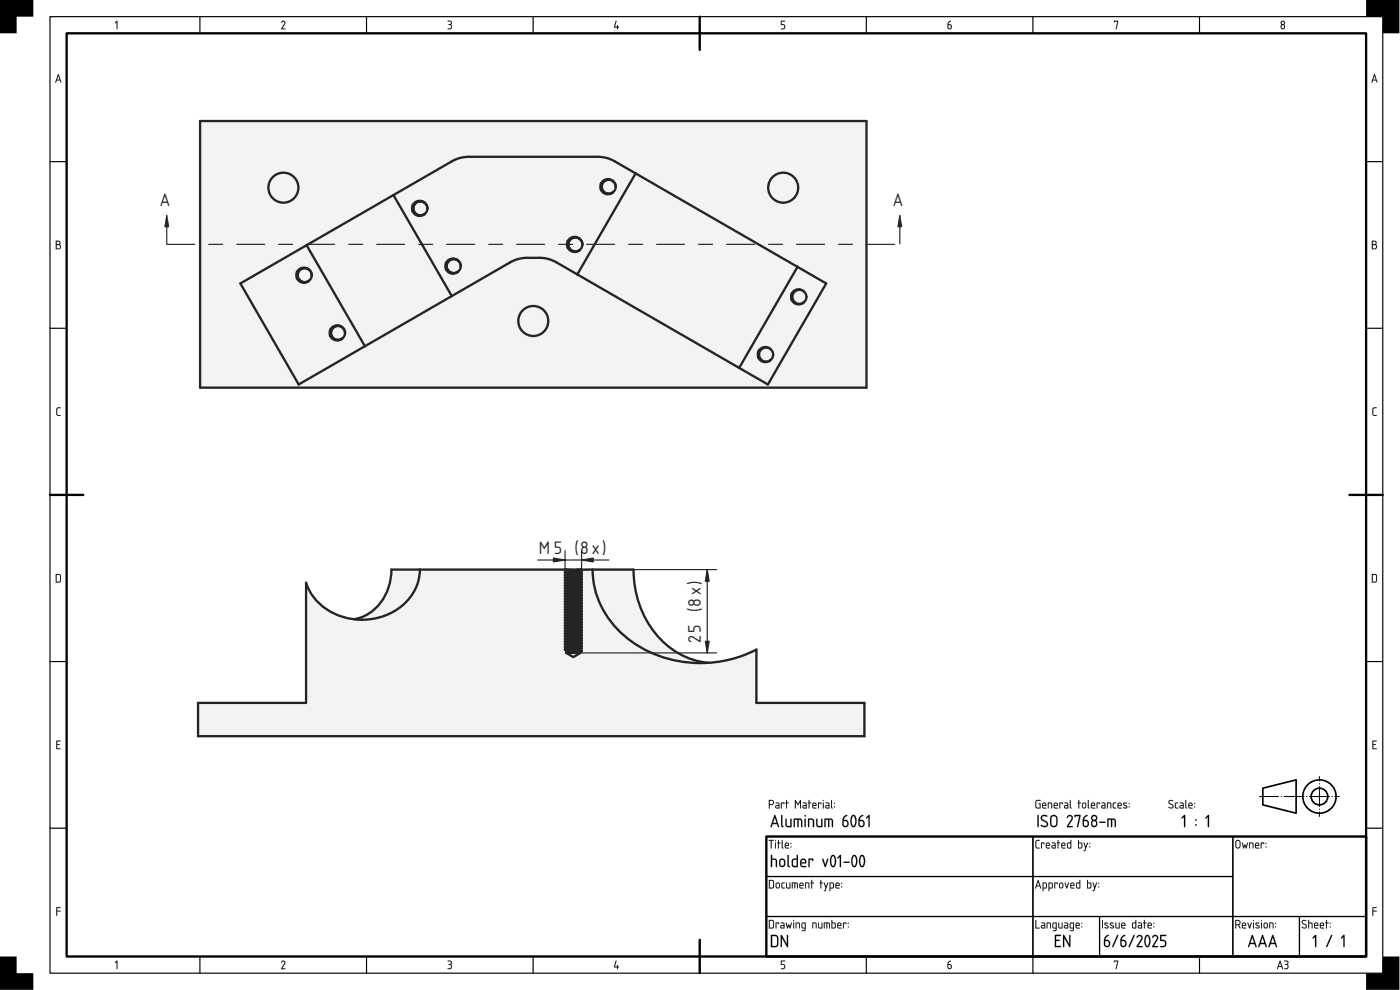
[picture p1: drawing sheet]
<svg xmlns="http://www.w3.org/2000/svg" width="420mm" height="297mm" viewBox="0 0 420 297" stroke-linecap="round" stroke-linejoin="round" font-family="sans-serif">
<defs><g id="words">
<g font-size="6.7" fill="#212529">
<text x="48" y="61.8">A</text>
<text x="268" y="61.8">A</text>
<text x="161.7" y="166.1">M5</text>
<text x="172.4" y="166.1">(8x)</text>
<text x="210.3" y="193.1" transform="rotate(-90 210.3 193.1)">25 (8x)</text>
</g>
</g></defs>
<path d="M20 10h390v277h-390zM210 5v10M15 148.5h10M405 148.5h10M230 251h180v36h-180zM210 282v10" fill="none" stroke="#000" stroke-width=".7"/>
<g fill="none" stroke="#000" stroke-width=".35">
<path d="M15 5h400v287h-400zM60 5v5M110 5v5M160 5v5M260 5v5M310 5v5M360 5v5M15 48.5h5M410 48.5h5M15 98.5h5M410 98.5h5M15 198.5h5"/>
<path d="M410 198.5h5M15 248.5h5M230 251h80v12h-80zM310 251h60v12h-60zM370 251h40v24h-40zM410 248.5h5M230 275h80v12h-80zM230 263h80v12h-80zM310 275h20v12h-20zM310 263h60v12h-60zM330 275h40v12h-40zM370 275h20v12h-20z"/>
<path d="M390 275h20v12h-20zM60 287v5M110 287v5M160 287v5M260 287v5M310 287v5M360 287v5"/>
</g>
<g fill="#000">
<path d="M0 0h10v5h-5v5h-5zM35 6.3l.3 .1-.2 2.4-.1-2.2-.3 .4-.2-.1zM84.5 6.5a.64 .64 0 0 1 .9-.2 .64 .64 0 0 1 .1 .9l-.8 1.4h.8l.1 .2h-1.2l.9-1.7a.44 .44 0 0 0-.2-.6 .44 .44 0 0 0-.6 .4zM134.4 6.2h.1a.73 .73 0 0 1 .9 .2 .73 .73 0 0 1-.1 1 .78 .78 0 0 1 .2 1.1 .78 .78 0 0 1-1.1 .1 .66 .66 0 0 0 1-.5 .66 .66 0 0 0-.8-.7 .52 .52 0 0 0 .6-.2 .52 .52 0 0 0-.1-.7l-.7-.1zM184.8 6.2l.2 .2-.5 1.6h.7l.1-.5 .1 .5 .4 .2-.4 .1-.1 .5-.1-.5-.9-.1zM234.4 6.3h1.2l-1 .2v.8a.8 .8 0 0 1 1 .5 .8 .8 0 0 1-.6 1l-.6-.1 .6-.1a.54 .54 0 0 0 .4-.6 .54 .54 0 0 0-.5-.5h-.5zM334.4 6.2l1.2 .1-.6 2.5 .3-2.3h-.7l-.2 .2zM410 0h10v10h-5v-5h-5zM17.1 122.4l1-.2v.2l-.9 .3-.1 1.5 .3 .3h.7l.1 .3h-.9l-.4-.4v-1.6zM412.1 122.4l1-.2v.2l-.9 .3-.1 1.5 .3 .3h.6l.1 .3h-.8l-.4-.4v-1.6zM16.9 222.2h1.3l-.2 .3h-.9v.7l.8 .2-.8 .1v1h1l.1 .3h-1.3zM411.9 222.2h1.2l-.1 .3h-.9v.7l.8 .2-.8 .1v1h.9l.1 .3h-1.2z"/>
<path d="M16.9 272.2l1.3 .1-1 .1v.8l1 .2-1 .1-.2 1.3zM411.9 272.2l1.3 .1-1.1 .1v.8l1.1 .2-1.1 .1-.1 1.3zM0 287h5v5h5v5h-10zM35 288.3l.3 .1-.2 2.4-.1-2.2-.3 .4-.2-.2zM84.5 288.4a.64 .64 0 0 1 .9-.1 .64 .64 0 0 1 .1 .9l-.8 1.4h.8l.1 .2h-1.2l.9-1.7a.44 .44 0 0 0-.2-.7 .44 .44 0 0 0-.6 .4zM134.4 288.2h.1a.73 .73 0 0 1 .9 .2 .73 .73 0 0 1-.1 1 .78 .78 0 0 1 .2 1.1 .78 .78 0 0 1-1.1 .1 .66 .66 0 0 0 1-.5 .66 .66 0 0 0-.8-.7 .52 .52 0 0 0 .6-.3 .52 .52 0 0 0-.1-.6l-.7-.1zM184.8 288.2l.2 .1-.5 1.7h.7l.1-.5 .1 .5 .4 .2-.4 .1-.1 .5-.1-.5-.9-.1zM234.4 288.2l1.2 .1-1 .2v.7a.8 .8 0 0 1 1 .6 .8 .8 0 0 1-.6 1l-.6-.1 .6-.2a.54 .54 0 0 0 .4-.5 .54 .54 0 0 0-.5-.5h-.5zM334.4 288.2l1.2 .1-.6 2.5 .3-2.3h-.7l-.2 .2zM415 287h5v10h-10v-5h5z"/>
<path d="M35 6.3l.3 .1-.2 2.4-.1-2.2-.3 .4-.2-.1zM35 6.3l-.5 .6h.2l.3-.3 .1 2.2 .1-2.4z"/>
<path d="M84.5 6.4l.7-.2 .4 .4-.1 .6-.8 1.4 1 .1-1.3 .1 .9-1.7a.43 .43 0 0 0-.3-.6 .43 .43 0 0 0-.5 .4l-.2-.2zM84.5 6.5l-.1 .3 .6-.4 .4 .5-1 1.9h1.2l-.1-.2h-.8l.8-1.4a.63 .63 0 0 0-.1-.8 .63 .63 0 0 0-.9 .1z"/>
<path d="M134.4 6.2l1 .2a.62 .62 0 0 1-.1 1l.3 .5a.79 .79 0 0 1-.3 .9 .79 .79 0 0 1-1-.1l1-.3a.6 .6 0 0 0 0-.7 .6 .6 0 0 0-.7-.2v-.1a.59 .59 0 0 0 .7-.8l-.9-.2zM134.4 6.3v.1l.9 .2v.5l-.7 .3 .7 .2a.66 .66 0 0 1-.1 .8 .66 .66 0 0 1-.7 .2l-.1 .1 1-.1 .2-.8a.6 .6 0 0 1 0-1 .83 .83 0 0 0-1.2-.5z"/>
<path d="M184.8 6.2l.2 .2-.5 1.6h.7l.1-.5 .1 .5 .4 .2-.4 .1-.1 .5-.1-.5-1-.1zM184.8 6.2l-.5 2 .9 .1 .1 .5 .1-.5 .4-.1-.4-.2v-.4h-.2v.4h-.7l.5-1.6z"/>
<path d="M234.4 6.2l1.3 .1-1.1 .2v.8a.83 .83 0 0 1 1 .3 .83 .83 0 0 1-.1 1l-.5 .2-.7-.1 .7-.2a.52 .52 0 0 0 .4-.5 .52 .52 0 0 0-.5-.5h-.5zM234.4 6.3v1.2l.9 .1 .1 .6-.2 .3-.8 .2 .6 .1a.79 .79 0 0 0 .6-1 .79 .79 0 0 0-1-.5v-.9l1-.1z"/>
<path d="M284.6 6.6l.7-.3-.7 1a.74 .74 0 0 1 1 .2 .74 .74 0 0 1-.2 1 .74 .74 0 0 1-1-.1v-1.3zM284.6 7.5v.7a.4 .4 0 0 0 .4 .4 .4 .4 0 0 0 .4-.4l-.1-.6z"/>
<path d="M284.6 6.6l.8-.4-.8 1.1h.7l.3 .4v.7l-.5 .4-.4-.1-.3-.3v-1.3zM284.6 6.6l-.2 .5v1.1a.72 .72 0 0 0 .9 .4 .72 .72 0 0 0 .4-.9 .72 .72 0 0 0-.9-.4h-.2l.1-.5 .6-.5zM284.6 7.5l.1 1 .6-.1a.59 .59 0 0 0-.3-.9zM284.6 7.5l.7 .1a.51 .51 0 0 1 .1 .7 .51 .51 0 0 1-.7 .2z"/>
<path d="M334.3 6.2l1.3 .1-.6 2.5-.2-.1 .5-2.2h-.7l-.2 .2zM334.4 6.3v.4l.1-.2h.9l-.4 2.3 .6-2.5z"/>
<path d="M384.5 8a.5 .5 0 0 0 1 0 .5 .5 0 0 0-1 0zM384.6 6.9a.4 .4 0 0 0 .8 0 .4 .4 0 0 0-.8 0zM384.6 6.4a.65 .65 0 0 1 .9 .1 .65 .65 0 0 1-.1 .9 .76 .76 0 0 1 .2 1.1 .76 .76 0 0 1-1.2 0 .76 .76 0 0 1 .2-1.1l-.3-.6z"/>
<path d="M384.5 8a.5 .5 0 0 0 1 0 .5 .5 0 0 0-1 0zM384.5 8a.5 .5 0 0 1 1 0 .5 .5 0 0 1-1 0zM384.6 6.9a.4 .4 0 0 0 .8 0 .4 .4 0 0 0-.8 0zM384.6 6.9a.41 .41 0 0 1 .8 0 .41 .41 0 0 1-.8 0zM384.6 6.3a.66 .66 0 0 1 .9 .1 .66 .66 0 0 1-.1 1l.2 .3v.6l-.6 .5-.7-.4 .1-.7 .2-.3a.62 .62 0 0 1 0-1zM384.5 6.5l-.1 .3a.65 .65 0 0 1 0 1.1 .7 .7 0 0 0 .6 .9 .79 .79 0 0 0 .6-.6 .79 .79 0 0 0-.3-.8 .66 .66 0 0 0 0-1.1l-.5-.1z"/>
<path d="M17.4 22.2l.2 .1 .8 2.3-.1 .2-.3-.7h-1l-.2 .7-.2-.1zM17.4 22.3l-.8 2.4h.2l.2-.6h1l.3 .7zM17.5 22.7l-.4 1.2h.8zM17.5 22.7l.4 1.2h-.8z"/>
<path d="M17.4 22.2l.2 .1 .8 2.3-.1 .2-.3-.7h-1l-.2 .7-.2-.1zM17.5 22.7l-.4 1.2h.8z"/>
<path d="M412.4 22.2l.2 .1 .8 2.3-.1 .2-.3-.7h-1l-.2 .7-.2-.1zM412.4 22.3l-.8 2.4h.2l.2-.6h1l.3 .7zM412.5 22.7l-.4 1.2h.8zM412.5 22.7l.4 1.2h-.8z"/>
<path d="M412.4 22.2l.2 .1 .8 2.3-.1 .2-.3-.7h-1l-.2 .7-.2-.1zM412.5 22.7l-.4 1.2h.8z"/>
<path d="M16.8 72.3l.6-.1a.65 .65 0 0 1 .7 .4 .65 .65 0 0 1-.2 .8 .77 .77 0 0 1 .4 .8 .77 .77 0 0 1-.7 .6h-.8zM17 73.5v1.1h.5a.52 .52 0 0 0 .5-.6 .52 .52 0 0 0-.5-.5zM17 72.5v.8h.5a.39 .39 0 0 0 .4-.4 .39 .39 0 0 0-.4-.4z"/>
<path d="M16.8 72.2h.6a.66 .66 0 0 1 .7 .4 .66 .66 0 0 1-.2 .8l.3 .2a.77 .77 0 0 1-.6 1.2h-.8zM16.8 72.3v2.4l1.3-.1a.79 .79 0 0 0-.2-1.2l.2-.5-.2-.6zM17 73.5v1.1l.9-.2v-.7zM17 73.5l.9 .2a.53 .53 0 0 1 .1 .6 .53 .53 0 0 1-.5 .3h-.5zM17 72.5v.8l.8-.2v-.5zM17 72.5l.8 .1v.6l-.8 .1z"/>
<path d="M411.8 72.3l.6-.1a.65 .65 0 0 1 .7 .4 .65 .65 0 0 1-.2 .8 .77 .77 0 0 1 .4 .8 .77 .77 0 0 1-.7 .6h-.8zM412 73.5v1.1h.5a.52 .52 0 0 0 .5-.6 .52 .52 0 0 0-.5-.5zM412 72.5v.8h.5a.39 .39 0 0 0 .4-.4 .39 .39 0 0 0-.4-.4z"/>
<path d="M411.8 72.2h.6a.66 .66 0 0 1 .7 .4 .66 .66 0 0 1-.2 .8 .78 .78 0 0 1 .4 .8 .78 .78 0 0 1-.7 .6h-.9zM411.8 72.3v2.4l.8 .1a.77 .77 0 0 0 .6-1.2l-.3-.2 .2-.5-.2-.6zM412 73.5v1.1l.9-.2v-.7zM412 73.5l.9 .2a.53 .53 0 0 1 .1 .6 .53 .53 0 0 1-.5 .3h-.5zM412 72.5v.8l.8-.2v-.5zM412 72.5h.5a.41 .41 0 0 1 .4 .4 .41 .41 0 0 1-.4 .4h-.5z"/>
<path d="M17.1 122.4l1.1-.2v.2l-.9 .2-.1 1.6 .1 .2 .9 .2v.2h-.9l-.4-.3v-1.7zM17.1 122.4l-.2 .4v1.6l.4 .3h.8v-.1l-.7-.1-.3-.3 .1-1.5 .2-.2h.6l.1-.3z"/>
<path d="M412.1 122.4l1-.2v.2l-.9 .2v1.6v.2l1 .2v.2h-.9l-.4-.3v-1.7zM412.1 122.4l-.2 .4v1.6l.4 .3h.8l-.1-.1-.7-.1-.2-.3v-1.5l.3-.2h.6l.1-.3z"/>
<path d="M17 172.5v2h.8l.2-.4v-1.4l-.2-.2zM16.8 172.2h1l.5 .5v1.6l-.5 .5h-1z"/>
<path d="M17 172.5v2h.8l.2-.4v-1.4l-.2-.2zM17 172.4l.8 .1 .2 .2v1.4l-.2 .4-.8 .1zM16.8 172.2h1l.5 .5v1.7l-.5 .4h-1.1zM16.8 172.3v2.4h1.1l.4-.5-.1-1.7-.4-.2z"/>
<path d="M412 172.5v2h.8l.2-.4v-1.4l-.2-.2zM411.7 172.2h1.1l.4 .5v1.6l-.4 .5h-1.1z"/>
<path d="M412 172.5v2h.8l.2-.4v-1.4l-.2-.2zM411.9 172.4l.9 .1 .2 .2v1.4l-.2 .4-.9 .1zM411.7 172.2h1.1l.5 .5v1.7l-.5 .4h-1.1zM411.8 172.3v2.4h1.1l.3-.5v-1.7l-.4-.2z"/>
<path d="M16.9 222.2h1.3l-.2 .3h-.9v.7l.8 .2-.8 .1v1h1l.1 .3h-1.3zM16.9 222.2v2.5h1.2v-.1h-1v-1.1l.8-.1-.8-.1v-.9h.9l.1-.2z"/>
<path d="M411.9 222.2h1.2l-.1 .3h-.9v.7l.8 .2-.8 .1v1h.9l.1 .3h-1.2zM411.9 222.2v2.5h1.2l-.1-.1h-.9v-1.1l.8-.1-.8-.1v-.9h.9l.1-.2z"/>
<path d="M230.7 252l1.5 .1-.6 .1-.2 2.4-.1-2.4h-.6zM230.7 252v.2h.6l.1 2.4 .1-2.4 .7-.1zM232.6 252.8l.3 .1-.1 1.7zM232.7 252.8l.1 1.8 .1-1.7zM232.6 252.2a.2 .2 0 0 1 .4 0 .2 .2 0 0 1-.4 0zM232.7 252v.4l.2-.3zM233.5 252l.3 .1-.1 .7 .6 .1-.6 .1-.1 1.6-.1-1.6-.3-.1 .3-.1zM233.5 252.1v.7l-.2 .1 .2 .1 .1 1.6 .1-1.6 .5-.1-.5-.1v-.7zM234.6 252l.3 .1v2l.2 .4-.1 .1-.4-.4zM234.7 252.1l-.1 2.1 .4 .4-.1-2.5zM235.9 253.2l-.1 .4h.7l-.2-.5zM235.8 253.2l.5-.1 .3 .5h-.9zM235.7 252.9a.65 .65 0 0 1 .9 0 .65 .65 0 0 1 .1 .9h-.9l.1 .5 .9 .2-.8 .1a1.08 1.08 0 0 1-.3-1.7zM235.7 253l-.2 .4 .2 1 1.1 .1v-.1l-.9-.1-.2-.3v-.2h1.1l-.2-.8-.4-.2zM237.3 254h.2v.3h-.2zM237.3 254l.2 .2zM237.3 252.9h.2v.3h-.2zM237.3 253l.1 .3 .1-.3z"/>
<path d="M230.7 252l1.5 .1-.6 .1-.2 2.4-.1-2.4h-.6zM232.7 252.8l.2 .1-.1 1.7zM232.6 252.2a.2 .2 0 0 1 .4 0 .2 .2 0 0 1-.4 0zM233.5 252l.2 .1v.7l.6 .1-.6 .1-.1 1.6-.1-1.6-.3-.1 .3-.1zM234.6 252l.3 .1 .1 2.5-.4-.4zM235.9 253.2l-.1 .4h.7l-.2-.5zM235.7 252.9a.64 .64 0 0 1 .9 0 .64 .64 0 0 1 .1 .9h-.9l.1 .5 .9 .2-.8 .1a1.06 1.06 0 0 1-.3-1.7zM237.3 254h.2v.3h-.2zM237.3 252.9h.2v.3h-.2z"/>
<path d="M231 240.3v1h.6a.52 .52 0 0 0 .4-.6 .52 .52 0 0 0-.5-.4zM230.8 240h.7a.77 .77 0 0 1 .8 .8 .77 .77 0 0 1-.7 .8h-.6v.8l-.2 .1zM233 241.9l.1 .4h.6v-.5zM232.8 240.8h.8l.3 .5v1.2l-.8 .1a.52 .52 0 0 1-.5-.5 .52 .52 0 0 1 .5-.5h.6l-.1-.4-.8-.2zM234.4 240.8l1 .1-.1 .4-.2-.3h-.5l-.1 1.6zM236 240l.2 .1v.7l.5 .1-.5 .1-.1 1.6-.2-1.6-.2-.1 .2-.1zM238.6 240l.9 1.2 .8-1.2v2.5l-.2-.1v-1.8l-.6 1-.7-1v1.8l-.2 .2zM241.1 241.9l.1 .4h.6v-.5zM241 240.8h.8l.3 .5v1.2l-.8 .1a.52 .52 0 0 1-.5-.5 .52 .52 0 0 1 .5-.5h.5v-.4l-.8-.2zM242.7 240l.2 .1v.7l.6 .1-.6 .1-.1 1.6-.1-1.6-.3-.1 .3-.1zM244.1 241.2l-.1 .4h.8l-.2-.5zM244 240.9a.64 .64 0 0 1 .8 0 .64 .64 0 0 1 .1 .9h-.9l.1 .5 .9 .2-.7 .1a1.06 1.06 0 0 1-.3-1.7zM245.5 240.8l1 .1-.1 .4-.1-.3h-.6l-.1 1.6zM247 240.8l.2 .1-.1 1.7zM246.9 240.2a.2 .2 0 0 1 .4 0 .2 .2 0 0 1-.4 0zM248 241.9v.4h.7v-.5zM247.8 240.8h.8l.3 .5v1.2l-.8 .1a.52 .52 0 0 1-.5-.5 .52 .52 0 0 1 .5-.5h.6l-.1-.4-.8-.2zM249.4 240l.3 .1 .1 2.5-.4-.4zM250.4 242h.2v.3h-.2zM250.4 240.9h.2v.3h-.2z"/>
<path d="M231 240.3v1l.9-.2v-.7zM231 240.2h.5a.54 .54 0 0 1 .6 .5 .54 .54 0 0 1-.5 .6h-.6zM230.8 240h1l.3 .3a.78 .78 0 0 1 .1 .8 .78 .78 0 0 1-.6 .5h-.6v.8l-.2 .2zM230.8 240.1v2.4l.2-.1v-.9h.8l.3-.3a.75 .75 0 0 0-.6-1.2zM233 241.9v.4h.7v-.5zM232.9 241.9l.8-.1v.6l-.7-.1zM232.8 240.8h.8l.3 .3-.1 1.5h-.9l-.2-.3 .1-.6 .9-.1-.1-.5-.8-.1zM232.8 240.8v.2l.8 .1 .1 .5-.9 .1v.7l1.1 .1v-1.4l-.3-.3zM234.4 240.8l1 .1-.1 .4-.2-.3h-.5l-.1 1.6zM234.4 240.8l.1 1.8 .1-1.6h.6l.1 .3 .1-.4zM235.9 240l.3 .1v.7l.5 .1-.5 .1-.1 1.6-.2-1.6-.2-.1 .2-.1zM236 240.1l-.1 .7-.2 .1 .2 .1 .2 1.6 .1-1.6 .5-.1-.5-.1v-.7zM238.6 240l.2 .1 .7 1.1 .6-1.1 .3-.1v2.6l-.3-.2v-1.8l-.6 1-.7-1v1.8l-.2 .2zM238.6 240.1v2.4l.2-.1v-1.9l.7 1 .6-1v1.9l.2 .1v-2.4l-.8 1.1zM241.1 241.9l.1 .4h.6v-.5zM241.1 241.9l.8-.1v.6l-.8-.1zM241 240.8h.8l.3 .3-.1 1.5h-.9l-.3-.3 .1-.6 .9-.1v-.5l-.8-.1zM241 240.8v.2l.8 .1 .1 .5-.9 .1v.7l1.1 .1-.1-1.4-.2-.3zM242.7 240l.2 .1v.7l.6 .1-.6 .1-.1 1.6-.1-1.6-.3-.1 .3-.1zM242.7 240.1v.7l-.3 .1 .3 .1 .1 1.6 .1-1.6 .5-.1-.5-.1v-.7zM244.1 241.2l-.1 .4h.8l-.2-.5zM244.1 241.2l.5-.1 .2 .5h-.8zM244 240.9a.66 .66 0 0 1 .9 0 .66 .66 0 0 1 0 .9h-.9l.1 .5 1 .2-.8 .1a1.08 1.08 0 0 1-.3-1.7zM244 241l-.2 .4 .1 1 1.1 .1v-.1l-.9-.1-.1-.3v-.2h1l-.1-.8-.5-.2zM245.5 240.8l1 .1-.1 .4-.1-.3h-.6l-.1 1.6zM245.5 240.8l.1 1.8 .1-1.6h.6l.1 .3 .1-.4zM247 240.8l.2 .1-.1 1.7zM247 240.8l.1 1.8 .1-1.7zM246.9 240.2a.2 .2 0 0 1 .4 0 .2 .2 0 0 1-.4 0zM247 240l.2 .3zM248 241.9v.4h.7v-.5zM247.9 241.9l.8-.1v.6l-.7-.1zM247.8 240.8h.8l.3 .3-.1 1.5h-.9l-.2-.3 .1-.6 .9-.1-.1-.5-.8-.1zM247.8 240.8v.2l.8 .1 .1 .5-.9 .1v.7l1.1 .1v-1.4l-.3-.3zM249.4 240l.3 .1v2l.2 .4-.1 .1-.4-.4zM249.4 240.1v2.1l.4 .4-.1-2.5zM250.4 242h.2v.3h-.2zM250.4 242l.1 .3 .1-.2zM250.4 240.9h.2v.3h-.2zM250.4 241l.2 .2z"/>
<path d="M231.4 256.5h.3v1.1h1l.4 .4 .1 2.1-.4-.1v-1.8l-1.1-.2v2l-.3 .1zM231.4 256.6v3.5l.3-.1v-2.1h.7l.4 .2 .1 1.9 .2 .1v-2.1l-.4-.3-1-.1v-1zM234.4 258.1l-.2 1.2 .2 .4a.56 .56 0 0 0 .9-.5l-.2-1.1zM234.4 258.1l.4-.2 .4 .3 .1 1-.2 .5a.57 .57 0 0 1-.6 .1 .57 .57 0 0 1-.4-.5zM234.1 257.8a.94 .94 0 0 1 1.6 .6v.9a.94 .94 0 0 1-.6 .8 .94 .94 0 0 1-1-.1l-.3-.7a1.38 1.38 0 0 1 .3-1.5zM234.2 257.8l-.3 .4v1.1a.92 .92 0 0 0 .5 .8 .92 .92 0 0 0 1-.2l.2-.6-.1-1.3-.5-.4zM236.4 256.5l.3 .2v2.9l.3 .3a.39 .39 0 0 1-.5 .3 .39 .39 0 0 1-.2-.6zM236.4 256.6v3l.1 .4 .4 .2 .1-.2-.3-.4v-2.9zM238.2 258l-.2 1.6 1.1 .2v-1.8zM238.1 258l1-.1v1.9a.93 .93 0 0 1-1.2-.4zM237.8 257.8l.3-.2h1v-.9l.3-.2v3.7h-1.2l-.5-.4-.1-1.5zM237.8 257.9v1.9l.4 .3h1.2v-3.5l-.3 .1v.9l-.9 .1zM240.6 258.2l-.1 .5h1.1a.55 .55 0 0 0-.3-.6 .55 .55 0 0 0-.7 .1zM240.6 258.2l.8-.2 .3 .7h-1.2zM240.4 257.8h.1a.93 .93 0 0 1 1.2 0 .93 .93 0 0 1 .1 1.3h-1.3l.2 .7h1.1l.2 .2-.2 .2h-.9a.92 .92 0 0 1-.8-1.2l.1-.8zM240.5 257.9l-.3 .6 .2 1.5 .5 .2 1-.1v-.2l-1.2-.1-.2-.4v-.4h1.4l-.1-1.1-.7-.3zM242.7 257.6h1.2l.2 .2-.2 .6-.2-.4h-.7v2l-.2 .2a3.6 3.6 0 0 1-.1-2.6zM242.7 257.7l.1 2.5 .2-.2v-2.1h.8l.1 .4 .2-.5zM246.8 257.6l.3 .2 .6 1.6 .5-1.7 .2-.1 .2 .2-.9 2.4zM246.8 257.7l.9 2.5 .9-2.4h-.3l-.6 1.7-.6-1.7zM249.9 256.9l-.4 1.4a1.22 1.22 0 0 0 .7 1.5l.3-1v-.9l-.3-.9zM249.8 256.9a1.25 1.25 0 0 1 .8 1.6 1.18 1.18 0 0 1-.7 1.3l-.5-1.5zM249.6 256.6l.4-.1 .5 .2 .4 1.2v.9a.95 .95 0 0 1-.3 1.1 .95 .95 0 0 1-1.1 0l-.4-1.7zM249.6 256.7l-.5 1.2v.7a1.3 1.3 0 0 0 1.1 1.5l.3-.2a2.96 2.96 0 0 0-.3-3.3zM252 256.6l.4 .1v3.3l-.2 .2-.2-.2 .1-2.9-.5 .5-.3-.2zM252 256.6l-.6 .9 .7-.4a5.2 5.2 0 0 0 .1 3.1l.2-3.5zM253.2 258.6l1.6-.1 .2 .2-.2 .2h-1.5zM253.2 258.6l.1 .3 1.6-.2-.1-.1zM256.2 256.9l-.4 1.4a1.22 1.22 0 0 0 .7 1.5l.4-1v-.9l-.3-.9zM256.2 256.9a1.25 1.25 0 0 1 .8 1.6 1.18 1.18 0 0 1-.8 1.3l-.4-1.5zM256 256.6l.4-.1 .5 .2 .4 1.2v.9a.95 .95 0 0 1-.3 1.1 .95 .95 0 0 1-1.2 0l-.4-1.7zM256 256.7l-.5 1.2v.7a1.3 1.3 0 0 0 1.1 1.5l.3-.2a2.96 2.96 0 0 0-.3-3.3zM258.6 256.9l-.4 1.4a1.22 1.22 0 0 0 .7 1.5l.3-1v-.9l-.2-.9zM258.6 256.9a1.25 1.25 0 0 1 .7 1.6 1.18 1.18 0 0 1-.7 1.3l-.5-1.5zM258.3 256.6l.4-.1 .6 .2 .3 1.2v.9a.95 .95 0 0 1-.3 1.1 .95 .95 0 0 1-1.1 0l-.4-1.7zM258.3 256.7l-.5 1.2v.7a1.3 1.3 0 0 0 1.1 1.5l.3-.2a2.96 2.96 0 0 0-.3-3.3z"/>
<path d="M231.4 256.5h.3v1.1h1l.4 .4 .1 2.1-.4-.1v-1.9l-.4-.1h-.7v2l-.3 .1zM234.4 258.1l-.2 1.2a.57 .57 0 0 0 .6 .5 .57 .57 0 0 0 .5-.6l-.2-1.1-.3-.2zM234.2 257.8a.92 .92 0 0 1 1.5 .6v.9a.91 .91 0 0 1-1 .9 .91 .91 0 0 1-.9-.9l.1-1.1zM236.4 256.6l.3 .1v2.9l.3 .3a.37 .37 0 0 1-.5 .3 .37 .37 0 0 1-.2-.6zM238.2 258l-.2 .4v1.2l1.1 .2v-1.8zM237.8 257.9l.4-.3h.9v-.9l.3-.2v3.6l-1.2 .1-.5-.4-.1-1.5zM240.6 258.2l-.1 .5h1.1a.58 .58 0 0 0-.2-.7 .58 .58 0 0 0-.8 .2zM240.5 257.8a.92 .92 0 0 1 1.2 0 .92 .92 0 0 1 .1 1.3h-1.3l.2 .7 1.3 .2-1.1 .2a.89 .89 0 0 1-.8-1.2l.1-.8zM242.7 257.7l1.2-.1 .2 .2-.2 .5-.2-.3h-.7v2l-.2 .2-.2-.2zM246.8 257.7l.3 .1 .6 1.6 .5-1.7 .4 .1-.9 2.4zM249.9 256.9l-.5 1.4 .4 1.5a1.13 1.13 0 0 0 .8-1.5 1.18 1.18 0 0 0-.7-1.4zM249.6 256.6a.84 .84 0 0 1 .9 .1 .84 .84 0 0 1 .3 .8l.1 1.1a1.29 1.29 0 0 1-1.1 1.6 2.82 2.82 0 0 1-.2-3.6zM252 256.6l.4 .1v3.3l-.2 .2-.2-.2v-2.9l-.4 .5-.3-.2zM253.2 258.6h1.6l.2 .1-1.7 .2zM256.2 256.9l-.4 1.4 .4 1.5a1.13 1.13 0 0 0 .7-1.5 1.18 1.18 0 0 0-.7-1.4zM256 256.6a.84 .84 0 0 1 .9 .1 .84 .84 0 0 1 .3 .8l.1 1.1a1.29 1.29 0 0 1-1.1 1.6 2.82 2.82 0 0 1-.2-3.6zM258.6 256.9l-.4 1.4 .3 1.5a1.13 1.13 0 0 0 .8-1.5 1.18 1.18 0 0 0-.7-1.4zM258.3 256.6a.84 .84 0 0 1 .9 .1 .84 .84 0 0 1 .3 .8l.1 1.1a1.29 1.29 0 0 1-1.1 1.6 2.82 2.82 0 0 1-.2-3.6z"/>
<path d="M232.4 244.5l.3 .1 1.1 3.3-.2 .3-.4-.9h-1.3l-.4 .9-.3-.2zM232.4 244.6l-1.1 3.4h.3l.2-.8h1.4l.4 1 .2-.3-1.1-3.3zM232.5 245.3l-.5 1.6h1.1zM232.5 245.2l.6 1.7h-1.2zM234.5 244.5l.3 .2v2.9l.3 .3a.39 .39 0 0 1-.5 .3 .39 .39 0 0 1-.2-.6zM234.5 244.6v3l.1 .4 .4 .2 .1-.2-.3-.4v-2.9zM235.7 245.6l.4 .2v1.8l1.1 .2v-2l.3-.1v2.5h-1.3l-.4-.4zM235.8 245.7l-.1 .1a2.43 2.43 0 0 0 .4 2.3h1.4v-2.3l-.1-.2-.2 .2v2.1h-.8l-.3-.3-.1-1.8zM238.2 245.6h1.8l.5 .2a3 3 0 0 1 .2 2.3l-.3-.1-.1-1.9-.6-.1v2l-.2 .2-.2-.2v-2h-.8l.1 2-.4 .1zM238.3 245.6l-.1 2.5 .3-.1v-2.1h.8v2.1l.2 .1 .1-2.2 .7 .1 .1 2 .3 .1a2.99 2.99 0 0 0-.2-2.3zM241.5 245.6l.3 .2v2.2l-.2 .2-.2-.2zM241.5 245.7l.1 2.5 .2-2.4zM241.4 244.8a.26 .26 0 0 1 .5 0 .26 .26 0 0 1-.5 0zM241.5 244.6v.4h.2v-.4zM242.5 245.6h1.3l.5 .7v1.6l-.1 .3-.3-.3v-1.7l-1.1-.2 .1 2-.2 .2a3.7 3.7 0 0 1-.2-2.6zM242.5 245.7v2.4l.3-.1v-2.1h.8l.4 .3 .2 1.9 .1-.9a1.11 1.11 0 0 0-.7-1.6zM245 245.6l.3 .2 .1 1.8 1 .2v-2l.4-.1v2.5h-1.3l-.5-.4zM245 245.7v.1a2.43 2.43 0 0 0 .3 2.3h1.4l.1-2.3-.2-.2-.1 .2v2.1h-.8l-.4-.3v-1.8zM247.5 245.6h1.7l.6 .2a3 3 0 0 1 .2 2.3l-.4-.1-.1-1.9-.6-.1v2l-.2 .2-.2-.2v-2h-.7v2l-.3 .1zM247.5 245.6v2.5l.3-.1v-2.1h.8v2.1l.1 .1 .2-2.2 .7 .1 .1 2 .2 .1a2.99 2.99 0 0 0-.2-2.3zM253.2 245l.8-.5h.2l.1 .3a1.49 1.49 0 0 0-1.1 1.2h.8l.6 .5 .1 .9-.4 .6a.89 .89 0 0 1-1.2-.1l-.3-.3v-1.5zM253.2 245l-.3 .8-.1 1.6a.96 .96 0 0 0 1.3 .7 .96 .96 0 0 0 .5-1.4 1.16 1.16 0 0 0-1.4-.7l.2-.6 .8-.6v-.2zM253.2 246.3l.2 1.4h.7a.84 .84 0 0 0-.4-1.3zM253.1 246.3l1 .2a.74 .74 0 0 1 .2 1 .74 .74 0 0 1-1 .2zM256 244.9l-.4 1.4a1.22 1.22 0 0 0 .7 1.5l.4-1v-.9l-.3-.9zM256 244.9a1.25 1.25 0 0 1 .7 1.6 1.18 1.18 0 0 1-.7 1.3l-.5-1.5zM255.7 244.6l.4-.1 .6 .2 .4 1.2-.1 .9a.95 .95 0 0 1-.3 1.1 .95 .95 0 0 1-1.1 0l-.4-1.7zM255.7 244.7l-.4 1.2-.1 .7a1.3 1.3 0 0 0 1.1 1.5l.4-.2a2.96 2.96 0 0 0-.4-3.3zM258 245l.8-.5h.3v.3a1.49 1.49 0 0 0-1.1 1.2h.8l.6 .5 .1 .9-.3 .6a.89 .89 0 0 1-1.3-.1l-.3-.3v-1.5zM258 245l-.3 .8-.1 1.6a.96 .96 0 0 0 1.3 .7 .96 .96 0 0 0 .5-1.4 1.16 1.16 0 0 0-1.4-.7l.2-.6 .8-.6v-.2zM258 246.3l.2 1.4h.7a.84 .84 0 0 0-.4-1.3zM257.9 246.3l1.1 .2a.74 .74 0 0 1 .1 1 .74 .74 0 0 1-.9 .2zM260.6 244.6l.4 .1v3.3l-.2 .2-.2-.2 .1-2.9-.5 .5-.3-.2zM260.6 244.6l-.6 .9 .7-.4a5.2 5.2 0 0 0 .1 3.1l.2-3.5z"/>
<path d="M232.4 244.5l.3 .1 1.1 3.3-.2 .3-.4-.9h-1.3l-.4 .9-.3-.2zM232.5 245.2l-.5 1.7h1.1zM234.5 244.6l.3 .1v2.9l.3 .3a.37 .37 0 0 1-.5 .3 .37 .37 0 0 1-.2-.6zM235.8 245.7l.3 .1v1.8l.3 .2h.8v-2l.2-.2 .2 .2-.1 2.3-1.1 .1a.84 .84 0 0 1-.7-1.2zM238.3 245.6h.1a2.46 2.46 0 0 1 2.3 .3v2.2l-.3-.1-.1-1.9-.6-.1v2l-.2 .2-.2-.2v-2h-.8v2l-.1 .2-.2-.2zM241.5 245.7l.3 .1v2.2l-.2 .2-.2-.2zM241.4 244.8a.25 .25 0 0 1 .5 0 .25 .25 0 0 1-.5 0zM242.5 245.6a1.44 1.44 0 0 1 1.8 .5v1.8l-.1 .3-.2-.3-.1-1.7-.3-.2h-.8v2l-.1 .2-.2-.2zM245 245.7l.3 .1v1.8l.4 .2h.7v-2l.2-.2 .2 .2-.1 2.3-1.1 .1a.84 .84 0 0 1-.6-1.2zM247.5 245.6h.1a2.46 2.46 0 0 1 2.3 .3l.1 2.2-.4-.1-.1-1.9-.6-.1v2l-.2 .2-.2-.2v-2h-.7v2l-.2 .2-.2-.2zM253.2 245l1-.4v.2l-.8 .6-.2 .6a1.1 1.1 0 0 1 1.5 1 1.1 1.1 0 0 1-1.4 1.1l-.5-.7v-1.6zM253.2 246.3v1a.57 .57 0 0 0 .5 .5 .57 .57 0 0 0 .6-.5l-.2-.8zM256 244.9l-.4 1.4 .4 1.5a1.13 1.13 0 0 0 .7-1.5 1.18 1.18 0 0 0-.7-1.4zM255.7 244.6a.84 .84 0 0 1 .9 .1 .84 .84 0 0 1 .4 .8v1.1a1.29 1.29 0 0 1-1.1 1.6 2.82 2.82 0 0 1-.2-3.6zM258 245l1-.4v.2l-.8 .6-.2 .6a1.1 1.1 0 0 1 1.5 1 1.1 1.1 0 0 1-1.4 1.1l-.5-.7v-1.6zM258 246.3v1a.57 .57 0 0 0 .5 .5 .57 .57 0 0 0 .6-.5l-.2-.8zM260.6 244.6l.4 .1v3.3l-.2 .2-.2-.2v-2.9l-.5 .5-.2-.2z"/>
<path d="M310.9 252.2l1.1-.2v.2l-1 .3v1.4l.2 .4h.7l.1 .3h-.8l-.4-.4-.1-1.6zM312.5 252.8l1 .1-.2 .4-.1-.3h-.5l-.2 1.6zM314.2 253.2l-.1 .4h.8l-.2-.5zM314.1 252.9a.64 .64 0 0 1 .8 0 .64 .64 0 0 1 .1 .9h-.9l.1 .5 .9 .2-.7 .1a1.06 1.06 0 0 1-.3-1.7zM315.9 253.9l.1 .4h.6v-.5zM315.7 252.8h.8l.3 .5v1.2l-.8 .1a.52 .52 0 0 1-.5-.5 .52 .52 0 0 1 .5-.5h.6v-.4l-.9-.2zM317.4 252l.3 .1v.7l.5 .1-.5 .1-.2 1.6-.1-1.6-.2-.1 .2-.1zM318.8 253.2l-.1 .4h.8l-.2-.5zM318.7 252.9a.64 .64 0 0 1 .9 0 .64 .64 0 0 1 .1 .9h-1l.2 .5 .9 .2-.8 .1a1.06 1.06 0 0 1-.3-1.7zM320.6 253.1l-.1 .1a.71 .71 0 0 0 .5 1.1h.3v-1.3zM320.3 253l1-.2v-.7l.2-.1v2.6h-1l-.2-.3zM323.8 253v1.3h.5a.91 .91 0 0 0 .2-1.2zM323.6 252l.2 .1v.7h.7l.3 .3v1l-.3 .5-1-.1zM325.2 252.8l.3 .1 .3 1.2 .4-1.2h.3l-.9 2.5-.4-.2 .3-.1 .2-.6zM326.9 254h.2v.3h-.1zM327 252.9h.1l.1 .3h-.2z"/>
<path d="M310.9 252.2l1.1-.2v.2l-.9 .2-.1 1.5 .1 .3 .9 .2v.2h-.8l-.4-.3-.1-1.7zM311 252.2l-.2 .4v1.6l.4 .3h.8l-.1-.1-.7-.1-.2-.4v-1.4l1-.3v-.2zM312.5 252.8l1 .1-.2 .4-.1-.3h-.5l-.2 1.6zM312.5 252.8v1.8l.2-1.6h.5l.1 .3 .1-.4zM314.2 253.2l-.1 .4h.8l-.2-.5zM314.2 253.2l.5-.1 .2 .5h-.8zM314.1 252.9a.66 .66 0 0 1 .9 0 .66 .66 0 0 1 0 .9h-.9l.1 .5 1 .2-.8 .1a1.08 1.08 0 0 1-.3-1.7zM314.1 253l-.2 .4 .1 1 1.1 .1v-.1l-.9-.1-.1-.3v-.2h1l-.1-.8-.5-.2zM315.9 253.9v.4h.7v-.5zM315.8 253.9l.8-.1v.6l-.7-.1zM315.7 252.8h.8l.3 .3-.1 1.5h-.9l-.2-.3 .1-.6 .9-.1-.1-.5-.8-.1zM315.7 252.8v.2l.9 .2v.4h-.6a.5 .5 0 0 0-.4 .5 .5 .5 0 0 0 .4 .5l.8-.1v-1.2l-.3-.5zM317.4 252l.3 .1-.1 .7 .6 .1-.5 .1-.2 1.6-.1-1.6-.3-.1 .3-.1zM317.5 252.1l-.1 .7-.2 .1 .2 .1 .1 1.6 .1-1.6 .6-.1-.6-.1v-.7zM318.8 253.2l-.1 .4h.8l-.2-.5zM318.8 253.2l.5-.1 .2 .5h-.8zM318.7 252.9a.66 .66 0 0 1 .9 0 .66 .66 0 0 1 .1 .9h-1l.2 .5 .9 .2-.8 .1a1.08 1.08 0 0 1-.3-1.7zM318.7 253l-.2 .4 .1 1 1.1 .1v-.1l-.9-.1-.1-.3v-.2h1l-.1-.8-.5-.2zM320.6 253.1l-.1 1.1 .8 .1-.1-1.3zM320.6 253h.7v1.4l-.8-.2zM320.3 252.9l1-.1-.1-.7 .3-.1v2.6l-1.1-.1-.2-.4zM320.4 253l-.1 1.3 .3 .2h.9v-2.5l-.2 .1v.7zM323.8 253v1.3h.6l.1-1.2zM323.8 253h.5a.85 .85 0 0 1 .3 1.2l-.8 .2zM323.6 252l.2 .1v.7h.7l.3 .3v1.2l-.3 .3-1-.1zM323.6 252v2.5h.9l.3-.4v-1l-.3-.3h-.7v-.7zM325.2 252.8l.3 .1 .3 1.2 .4-1.2h.3l-.9 2.5-.4-.2 .3-.1 .2-.6zM325.3 252.8l.4 1.7-.2 .6-.3 .1 .4 .2 .9-2.5h-.3l-.4 1.2zM326.9 254h.3v.3h-.3zM327 254l.1 .2zM326.9 252.9h.3v.3h-.3zM327 253l.1 .3v-.3z"/>
<path d="M311.4 244.6l.3 .1v3.3l-.2 .2-.1-.2zM312.6 244.8a1.41 1.41 0 0 1 1.8 .1l-.3 .1a.73 .73 0 0 0-1-.1 .73 .73 0 0 0-.2 .9l1.1 .6a1.02 1.02 0 0 1 .3 1.5 1.02 1.02 0 0 1-1.6 .1l-.3-.3 .1-.2a.88 .88 0 0 0 1 .4 .88 .88 0 0 0 .6-.9l-1.6-1.1-.2-.5zM315.8 245l-.3 .6v1.6a.75 .75 0 0 0 .8 .6 .75 .75 0 0 0 .7-.7v-1.5a.75 .75 0 0 0-.4-.7 .75 .75 0 0 0-.8 .1zM315.5 244.8a1.1 1.1 0 0 1 1.2-.2 1.1 1.1 0 0 1 .7 1v1.5a1.1 1.1 0 0 1-1.1 1.1 1.1 1.1 0 0 1-1.1-1.1v-1.8zM320.4 244.8a.92 .92 0 0 1 1.3-.1 .92 .92 0 0 1 .1 1.2l-1.2 1.9h1.2l.1 .4h-1.7l1.3-2.4a.63 .63 0 0 0-.3-.9 .63 .63 0 0 0-.9 .5l-.2-.2zM322.5 244.5h1.6l.2 .2-.9 3.5-.2-.2 .7-3.1h-1.1l-.2 .3zM325.4 245l1-.4v.2l-.9 .6-.2 .6a1.1 1.1 0 0 1 1.5 1 1.1 1.1 0 0 1-1.4 1.1l-.5-.7 .1-1.6zM325.3 246.3v1a.57 .57 0 0 0 .6 .5 .57 .57 0 0 0 .5-.5l-.1-.8zM327.7 247a.7 .7 0 0 0 1.4 0 .7 .7 0 0 0-1.4 0zM327.8 245.4a.6 .6 0 0 0 1.2 0 .6 .6 0 0 0-1.2 0zM327.8 244.7a.93 .93 0 0 1 1.3 .1 .93 .93 0 0 1-.2 1.4 1.09 1.09 0 0 1 .3 1.6 1.09 1.09 0 0 1-1.7 0 1.09 1.09 0 0 1 .3-1.6l-.3-.8zM330 246.6h1.6l.2 .1-1.7 .2zM332.4 245.6h.1a2.46 2.46 0 0 1 2.3 .3v2.2l-.3-.1-.1-1.9-.6-.1v2l-.2 .2-.2-.2v-2h-.7v2l-.2 .2-.2-.2z"/>
<path d="M311.4 244.5l.4 .2v3.3l-.3 .2-.2-.2zM311.4 244.6v3.4l.1 .2 .2-.2v-3.3zM312.6 244.8l.4-.3 .9 .1 .4 .1v.3h-.2a.71 .71 0 0 0-1-.1 .71 .71 0 0 0-.2 .9l1.1 .6a.93 .93 0 0 1 .2 1.6h.1a1.25 1.25 0 0 1-1.9-.5l1.4 .3 .4-.5-.2-.4-1.6-1-.1-.5zM312.6 244.8a.91 .91 0 0 0 .3 1.4l.9 .5a.64 .64 0 0 1 .3 1 .64 .64 0 0 1-1 .1l-.6-.3v.3a1.19 1.19 0 0 0 1.2 .4 1.19 1.19 0 0 0 .8-.9l-.3-.7-1.4-.8-.1-.4 .4-.5 1.2 .1a1.09 1.09 0 0 0-1.7-.2zM315.8 245.1l-.3 .5 .1 1.7 .2 .3 .6 .2 .6-.5v-1.9l-.6-.5zM315.7 245a.78 .78 0 0 1 .9-.1 .78 .78 0 0 1 .4 .7v1.5a.77 .77 0 0 1-.7 .8 .77 .77 0 0 1-.8-.7v-1.6zM315.5 244.8a1.11 1.11 0 0 1 1.2-.2 1.11 1.11 0 0 1 .7 1v1.5a1.13 1.13 0 0 1-1.1 1.1 1.13 1.13 0 0 1-1.2-1.1l.1-1.8zM315.5 244.8l-.3 .7v1.6l.3 .8a1.18 1.18 0 0 0 1.5 0l.4-.8-.2-2-.7-.5zM320.4 244.8l.1-.1a.87 .87 0 0 1 1.3 .2l.1 .9-1.3 2h1.2l.1 .4h-1.7v-.3l1.3-2.1a.58 .58 0 0 0-.3-.9 .58 .58 0 0 0-.8 .5l-.3-.2zM320.4 244.8l-.2 .4 .3 .1a.56 .56 0 0 1 .4-.5 .56 .56 0 0 1 .6 .2l.1 .6-1.4 2.5h1.7l-.1-.2h-1.2l1.4-2.5a.92 .92 0 0 0-.6-.8 .92 .92 0 0 0-1 .2zM322.5 244.5h1.6l.2 .2-.9 3.5-.2-.2 .7-3.1h-1.1l-.2 .3-.2-.2zM322.5 244.6l.1 .6 .2-.4h1.1l-.7 3.2 .2 .2 .9-3.5zM325.3 245l.8-.5h.3v.3a1.49 1.49 0 0 0-1.1 1.2h.8l.6 .5 .1 .9-.3 .6a.89 .89 0 0 1-1.3-.1l-.3-.3v-1.5zM325.4 245l-.4 .8v1.6a.91 .91 0 0 0 .9 .8 .91 .91 0 0 0 .9-.8v-.5a1.11 1.11 0 0 0-1.5-.9l.2-.6 .8-.6v-.2zM325.3 246.3l.2 1.4h.8a.84 .84 0 0 0-.4-1.3zM325.3 246.3l1 .2a.74 .74 0 0 1 .2 1 .74 .74 0 0 1-1 .2zM328 246.5l-.1 1 .3 .3 .6-.1v-1.2zM327.6 247a.75 .75 0 0 1 1.5 0 .75 .75 0 0 1-1.5 0zM327.8 245.4a.55 .55 0 0 0 1.1 0 .55 .55 0 0 0-1.1 0zM327.8 245.4a.6 .6 0 0 1 1.2 0 .6 .6 0 0 1-1.2 0zM327.8 244.7a.94 .94 0 0 1 1.3 .1 .94 .94 0 0 1-.2 1.4l.4 .4v.9l-.3 .5-.6 .2-.5-.1-.4-.5v-1l.3-.4a.89 .89 0 0 1 0-1.5zM327.6 244.9l-.1 .8 .4 .5a1.03 1.03 0 0 0-.3 1.5 1.03 1.03 0 0 0 1.5 0l.1-1.1-.3-.4 .3-.5v-.6l-.7-.6zM329.9 246.6l1.7-.1 .2 .2-.2 .2h-1.5zM330 246.6l.1 .3 1.6-.2-.1-.1zM332.4 245.6h1.7l.6 .2 .2 .5v1.8l-.4-.1-.1-1.9-.6-.1v2l-.2 .2-.2-.2v-2h-.7v2l-.4 .1zM332.4 245.6l.1 2.6 .1-2.3h.8v2.1l.2 .1 .2-.1v-2.1l.7 .3v1.8l.2 .2 .2-.2v-1.7a1.01 1.01 0 0 0-1.5-.7z"/>
<path d="M310.9 240.2l1.4-.2-.2 .3h-.8l-.3 .4v1.4l.3 .2h.7v-1l-.4-.1 .7-.1v1.5h-1.1l-.4-.3-.1-1.7zM311 240.2l-.2 .4v1.7l.5 .3 .9-.1 .1-1.4-.6 .1 .4 .1v1.1l-.9-.1-.2-.4v-1.2l.2-.4 .9-.1 .1-.2zM313.1 241.2l-.1 .4h.8l-.2-.5zM313.1 241.2l.5-.1 .2 .5h-.8zM313 240.9a.65 .65 0 0 1 .8 0 .65 .65 0 0 1 .1 .9h-.9l.1 .5 .9 .2-.7 .1a1.08 1.08 0 0 1-.3-1.7zM313 241l-.2 .4 .1 1 1.1 .1v-.1l-.9-.1-.1-.3v-.2h1l-.1-.8-.5-.2zM314.5 240.8l1.1 .1 .1 1.6-.2-.1-.1-1.3-.7-.1v1.4l-.2 .2zM314.5 240.8v1.7l.2-.1v-1.4l.8 .1v1.3l.2 .1a1.33 1.33 0 0 0-.4-1.7zM316.5 241.2v.4h.7l-.2-.5zM316.5 241.2l.5-.1 .3 .5h-.9zM316.4 240.9a.65 .65 0 0 1 .9 0 .65 .65 0 0 1 .1 .9h-.9l.1 .5 .9 .2-.8 .1a1.08 1.08 0 0 1-.3-1.7zM316.4 241l-.2 .4 .1 1 1.1 .1v-.1l-.8-.1-.2-.3v-.2h1l-.1-.8-.4-.2zM318 240.8l1 .1-.1 .4-.2-.3h-.5l-.1 1.6zM318 240.8l.1 1.8 .1-1.6h.5l.2 .3 .1-.4zM319.6 241.9v.4h.7v-.5zM319.6 241.9l.8-.1v.6l-.8-.1zM319.5 240.8h.8l.3 .5v1.3h-.8a.54 .54 0 0 1-.5-.5 .54 .54 0 0 1 .5-.6l.5 .1v-.4l-.8-.2zM319.5 240.8v.2l.8 .1 .1 .5-.9 .1v.7l1.1 .1-.1-1.4-.2-.3zM321.1 240l.2 .1v2l.3 .4-.1 .1-.4-.4zM321.1 240.1v2.1l.4 .4-.2-2.5zM323.7 240l.2 .1v.7l.5 .1-.5 .1-.1 1.6-.2-1.6-.2-.1 .2-.1zM323.7 240.1v.7l-.3 .1 .3 .1 .1 1.6 .1-1.6 .5-.1-.5-.1v-.7zM325.1 241.1l-.1 1 .5 .2 .2-.2v-.8l-.2-.2zM325.1 241.1l.4-.1 .2 .3 .1 .8-.3 .2-.5-.2zM324.9 240.9h.1a.64 .64 0 0 1 .6-.1 .64 .64 0 0 1 .4 .6v.6a.66 .66 0 0 1-.4 .5 .66 .66 0 0 1-.7-.1l-.2-1zM325 240.9l-.3 .5 .1 .9 .4 .2h.5l.3-.4v-.9l-.5-.4zM326.5 240l.2 .1v2l.3 .4-.1 .1-.4-.4zM326.5 240.1v2.1l.4 .4-.2-2.5zM327.7 241.2l-.1 .4h.8l-.2-.5zM327.7 241.2l.5-.1 .2 .5h-.8zM327.6 240.9a.65 .65 0 0 1 .9 0 .65 .65 0 0 1 0 .9h-.9l.2 .5 .9 .2-.8 .1a1.08 1.08 0 0 1-.3-1.7zM327.6 241l-.2 .4 .1 1 1.1 .1v-.1l-.9-.1-.1-.3v-.2h1l-.1-.8-.5-.2zM329.1 240.8l1.1 .1-.2 .4-.1-.3h-.5l-.2 1.6zM329.2 240.8v1.8l.1-1.6h.6l.1 .3 .2-.4zM330.8 241.9v.4h.7v-.5zM330.8 241.9l.7-.1v.6l-.7-.1zM330.6 240.8h.9l.3 .3-.1 1.5h-.9l-.3-.3 .1-.6 .9-.1-.1-.5-.8-.1zM330.7 240.8v.2l.8 .2v.4h-.5a.5 .5 0 0 0-.5 .5 .5 .5 0 0 0 .5 .5l.7-.1 .1-1.2-.3-.5zM332.2 240.8l1.2 .1 .1 1.6-.3-.1v-1.3l-.7-.1v1.4l-.3 .2zM332.3 240.8v1.7l.1-.1v-1.4l.8 .1 .1 1.3 .2 .1a1.33 1.33 0 0 0-.5-1.7zM334.1 240.9l.4-.1 .5 .1-.7 .2-.1 .3a.66 .66 0 0 0 .1 .7 .66 .66 0 0 0 .6 .3l.1 .1a.66 .66 0 0 1-.8 0 .66 .66 0 0 1-.3-.8zM334.1 240.9l-.1 1.4 .4 .3 .5-.1-.1-.1a.67 .67 0 0 1-.6-.3 .67 .67 0 0 1 0-.7l.1-.4 .7-.1zM335.7 241.2l-.1 .4h.8l-.2-.5zM335.7 241.2l.5-.1 .2 .5h-.8zM335.6 240.9a.65 .65 0 0 1 .9 0 .65 .65 0 0 1 0 .9h-.9l.1 .5 1 .2-.8 .1a1.08 1.08 0 0 1-.3-1.7zM335.6 241l-.2 .4 .1 1 1.1 .1v-.1l-.9-.1-.1-.3v-.2h1l-.1-.8-.5-.2zM337.2 240.9a.62 .62 0 0 1 1 .2l-.7-.1-.2 .2 .8 .5a.48 .48 0 0 1 .2 .7 .48 .48 0 0 1-.6 .2l-.6-.2v-.2l.8 .1 .2-.2-.9-.6zM337.2 240.9v.6l.9 .6-.2 .2-.7-.1-.1 .2 1 .1 .2-.5-1-.8 .9-.2zM338.8 242h.2v.3h-.2zM338.8 242l.1 .3 .1-.3zM338.8 240.9h.2v.3h-.2zM338.8 241l.2 .2z"/>
<path d="M310.9 240.2l1.4-.2-.2 .2-.9 .1-.2 .4v1.2l.2 .4h.8v-1l-.3-.1 .6-.1v1.4l-1 .1-.5-.3-.1-1.7zM313.1 241.2l-.1 .4h.8l-.2-.5zM313 240.9a.64 .64 0 0 1 .8 0 .64 .64 0 0 1 .1 .9h-.9l.1 .5 .9 .2-.7 .1a1.06 1.06 0 0 1-.3-1.7zM314.5 240.8a.87 .87 0 0 1 1 .1 .87 .87 0 0 1 .3 1l-.2 .7-.1-1.4-.8-.2v1.4l-.2 .1zM316.5 241.2v.4h.7l-.2-.5zM316.4 240.9a.64 .64 0 0 1 .9 0 .64 .64 0 0 1 .1 .9h-.9l.1 .5 .9 .2-.8 .1a1.06 1.06 0 0 1-.3-1.7zM318 240.8l1 .1-.1 .4-.2-.3h-.5l-.1 1.6zM319.6 241.9l.1 .4h.6v-.5zM319.5 240.8h.8l.3 .5v1.2l-.8 .1a.52 .52 0 0 1-.5-.5 .52 .52 0 0 1 .5-.5h.5v-.4l-.8-.2zM321.1 240l.2 .1 .2 2.5-.4-.4zM323.7 240l.2 .1v.7l.5 .1-.5 .1-.1 1.6-.2-1.6-.2-.1 .2-.1zM325.1 241.1l-.1 .9a.4 .4 0 0 0 .4 .3 .4 .4 0 0 0 .4-.4l-.2-.8zM325 240.9a.64 .64 0 0 1 1 .5v.6a.64 .64 0 0 1-.6 .6 .64 .64 0 0 1-.7-.7zM326.5 240l.2 .1 .2 2.5-.4-.4zM327.7 241.2l-.1 .4h.8l-.2-.5zM327.6 240.9a.64 .64 0 0 1 .9 0 .64 .64 0 0 1 0 .9h-.9l.1 .5 1 .2-.8 .1a1.06 1.06 0 0 1-.3-1.7zM329.1 240.8l1 .1-.1 .4-.1-.3h-.5l-.2 1.6zM330.8 241.9l.1 .4h.6v-.5zM330.7 240.8h.8l.3 .5-.1 1.2-.7 .1a.52 .52 0 0 1-.5-.5 .52 .52 0 0 1 .5-.5h.5v-.4l-.8-.2zM332.3 240.8a.87 .87 0 0 1 1 .1 .87 .87 0 0 1 .2 1l-.1 .7-.2-1.4-.7-.2v1.4l-.2 .1zM334.1 240.9l.7-.1 .1 .2a.52 .52 0 0 0-.6 0 .52 .52 0 0 0-.1 .6v.6l.8 .3a.65 .65 0 0 1-.8 0 .65 .65 0 0 1-.3-.8zM335.7 241.2l-.1 .4h.8l-.2-.5zM335.6 240.9a.64 .64 0 0 1 .8 0 .64 .64 0 0 1 .1 .9h-.9l.1 .5 1 .2-.8 .1a1.06 1.06 0 0 1-.3-1.7zM337.2 240.9a.5 .5 0 0 1 .5-.2 .5 .5 0 0 1 .4 .5l-.6-.2-.2 .2 .8 .5a.55 .55 0 0 1-.1 .9 .55 .55 0 0 1-.8-.4l.6 .1 .3-.2-.9-.6zM338.8 242h.2v.3h-.2zM338.8 240.9h.2v.3h-.2z"/>
<path d="M350.8 240.2l.5-.2 .8 .2a.41 .41 0 0 1-.4 .2 .41 .41 0 0 1-.4-.1l-.3 .1v.4l1.2 .9-.2 .7a.89 .89 0 0 1-1.3-.3l.9 .2 .3-.4-1.2-1zM350.9 240.2l-.2 .7 1 .7a.43 .43 0 0 1 .2 .6 .43 .43 0 0 1-.6 .1l-.5-.2v.2a.74 .74 0 0 0 1.1 .2 .74 .74 0 0 0-.1-1.2l-.8-.4-.1-.4 .2-.2 .9 .1v-.2l-.7-.2zM352.7 240.9l.4-.1 .5 .1-.6 .2-.1 .3a.66 .66 0 0 0 0 .7 .66 .66 0 0 0 .7 .3v.1a.66 .66 0 0 1-.8 0 .66 .66 0 0 1-.2-.8zM352.7 240.9l-.1 1.4 .5 .3 .5-.1-.1-.1a.67 .67 0 0 1-.7-.3 .67 .67 0 0 1 0-.7l.2-.4 .6-.1zM354.3 241.9v.4h.7v-.5zM354.3 241.9l.7-.1v.6l-.7-.1zM354.1 240.8h.9l.2 .3v1.5h-.9l-.3-.3 .1-.6 .9-.1-.1-.5-.8-.1zM354.1 240.8v.2l.9 .2v.4h-.5a.5 .5 0 0 0-.5 .5 .5 .5 0 0 0 .5 .5l.7-.1v-1.2l-.2-.5zM355.8 240l.2 .1v2l.3 .4-.2 .1-.4-.4zM355.8 240.1v2.1l.3 .4-.1-2.5zM357 241.2l-.1 .4h.8l-.2-.5zM357 241.2l.5-.1 .2 .5h-.8zM356.8 240.9a.66 .66 0 0 1 .9 0 .66 .66 0 0 1 .1 .9h-.9l.1 .5 .9 .2-.8 .1a1.08 1.08 0 0 1-.3-1.7zM356.9 241l-.2 .4 .1 1 1.1 .1v-.1l-.9-.1-.1-.3v-.2h1l-.1-.8-.5-.2zM358.4 242h.2v.3h-.2zM358.4 242l.1 .3 .1-.3zM358.4 240.9h.2v.3h-.2zM358.4 241l.2 .2z"/>
<path d="M350.8 240.2l.2-.1a.75 .75 0 0 1 1 .3h-.1a.49 .49 0 0 0-.8-.1 .49 .49 0 0 0 .1 .7l.6 .3a.73 .73 0 0 1 0 1.2 .73 .73 0 0 1-1.1-.4h.1a.54 .54 0 0 0 .8 .3 .54 .54 0 0 0 .2-.7l-1-.6-.1-.4zM352.7 240.9l.8-.1 .1 .2a.52 .52 0 0 0-.6 0 .52 .52 0 0 0-.2 .6l.1 .6 .7 .3a.65 .65 0 0 1-.8 0 .65 .65 0 0 1-.2-.8zM354.3 241.9l.1 .4h.6v-.5zM354.1 240.8h.9l.3 .5-.1 1.2-.7 .1a.52 .52 0 0 1-.5-.5 .52 .52 0 0 1 .5-.5h.5v-.4l-.9-.2zM355.8 240l.2 .1 .1 2.5-.4-.4zM357 241.2l-.1 .4h.8l-.2-.5zM356.9 240.9a.64 .64 0 0 1 .8 0 .64 .64 0 0 1 .1 .9h-.9l.1 .5 .9 .2-.8 .1a1.06 1.06 0 0 1-.2-1.7zM358.4 242h.2v.3h-.2zM358.4 240.9h.2v.3h-.2z"/>
<path d="M355.3 244.6l.4 .1v3.3l-.2 .2-.2-.2v-2.9l-.5 .5-.2-.2zM355.3 244.6l-.7 .9 .8-.4a5.2 5.2 0 0 0 .1 3.1l.2-.2v-3.3zM358.7 247.3l.4 .1-.1 .4-.3-.1zM358.8 247.3v.4h.2v-.4zM358.7 246a.26 .26 0 0 1 .5 0 .26 .26 0 0 1-.5 0zM358.8 245.9v.3h.2v-.3zM362.5 244.6l.4 .1v3.3l-.2 .2-.2-.2v-2.9l-.5 .5-.3-.2zM362.5 244.6l-.7 .9 .7-.4a5.2 5.2 0 0 0 .2 3.1l.1-3.5z"/>
<path d="M355.3 244.6l.4 .1v3.3l-.2 .2-.2-.2v-2.9l-.5 .5-.2-.2zM358.8 247.3h.2v.4h-.2zM358.8 245.8h.2v.4h-.2zM362.5 244.6l.3 .1v3.3l-.1 .2-.2-.2v-2.9l-.5 .5-.2-.2z"/>
<path d="M371.2 252.4l-.2 1.5a.52 .52 0 0 0 .5 .4 .52 .52 0 0 0 .5-.5v-1.3l-.5-.2zM371 252.2a.77 .77 0 0 1 .8-.1 .77 .77 0 0 1 .5 .7v1a.77 .77 0 0 1-.8 .8 .77 .77 0 0 1-.8-.7l.1-1.4zM372.7 252.8l.3 .1 .2 1.1 .4-.7 .4 .7 .3-1.1 .2-.1-.4 1.8-.5-.8-.5 .8zM374.9 252.8a.87 .87 0 0 1 1.1 .1 .87 .87 0 0 1 .2 1l-.1 .7-.2-1.4-.8-.2v1.4l-.2 .1zM377 253.2l-.1 .4h.8l-.2-.5zM376.9 252.9a.64 .64 0 0 1 .8 0 .64 .64 0 0 1 .1 .9h-.9l.1 .5 .9 .2-.8 .1a1.06 1.06 0 0 1-.2-1.7zM378.4 252.8l1 .1-.1 .4-.2-.3h-.5l-.1 1.6zM379.9 254h.2v.3h-.2zM379.9 252.9h.2v.3h-.2z"/>
<path d="M371.2 252.4l-.2 1.5 .5 .4 .5-.3v-1.4l-.3-.3zM371.2 252.4a.53 .53 0 0 1 .5-.1 .53 .53 0 0 1 .4 .5v1a.54 .54 0 0 1-.6 .6 .54 .54 0 0 1-.5-.5zM371 252.2a.78 .78 0 0 1 .8-.2 .78 .78 0 0 1 .5 .8v1a.79 .79 0 0 1-.8 .8 .79 .79 0 0 1-.8-.7l.1-1.4zM371 252.2l-.2 .5v1.3l.3 .5h.6l.5-.5v-1.4l-.5-.6zM372.7 252.8l.3 .1 .2 1.1 .4-.7 .4 .7 .3-1.1 .2-.1-.4 1.8-.2-.1-.3-.7-.2 .7-.3 .1zM372.8 252.8l.4 1.8 .4-.9 .5 .8 .4-1.7-.2 .1-.3 1.2-.4-.8-.4 .8zM374.9 252.8l1.2 .1 .1 1.6-.3-.1v-1.3l-.8-.1 .1 1.4-.3 .2zM374.9 252.8v1.7l.2-.1v-1.4l.8 .1 .1 1.3 .1 .1a1.33 1.33 0 0 0-.4-1.7zM377 253.2l-.1 .4h.8l-.2-.5zM377 253.2l.5-.1 .2 .5h-.8zM376.8 252.9a.66 .66 0 0 1 .9 0 .66 .66 0 0 1 .1 .9h-.9l.1 .5 .9 .2-.8 .1a1.08 1.08 0 0 1-.3-1.7zM376.9 253l-.2 .4 .1 1 1.1 .1v-.1l-.9-.1-.1-.3v-.2h1l-.1-.8-.5-.2zM378.4 252.8l1 .1-.1 .4-.2-.3h-.5l-.1 1.6zM378.4 252.8l.1 1.8 .1-1.6h.6l.1 .3 .1-.4zM379.8 254h.3v.3h-.3zM379.9 254l.1 .2zM379.8 252.9h.3v.3h-.3zM379.9 253l.1 .3v-.3z"/>
<path d="M16.9 272.2l1.3 .1-1 .1v.8l1 .2-1 .1-.2 1.3zM16.9 272.2l.1 2.6 .1-1.3 1.1-.1-1.1-.1v-.9l1.1-.1z"/>
<path d="M231 264.3v2.1l.8-.1 .2-.4v-1.4l-.2-.2zM231 264.2l.8 .1 .2 .2 .1 1.4-.3 .4h-.8zM230.8 264h1l.5 .5v1.6l-.4 .5h-1.1zM230.8 264.1v2.4h1.1l.4-.5-.1-1.7-.4-.3zM233.2 265.1l-.2 .9 .4 .3 .4-.2v-.6l-.2-.4zM233.1 265.1l.5-.1 .2 .3v.8l-.3 .2-.5-.2zM233 264.9a.64 .64 0 0 1 .7-.1 .64 .64 0 0 1 .4 .6v.6a.66 .66 0 0 1-.4 .5 .66 .66 0 0 1-.7-.1l-.2-1zM233 264.9l-.2 1a.64 .64 0 0 0 .4 .6 .64 .64 0 0 0 .6-.1l.3-.4-.1-.9-.4-.3zM234.6 264.9l.9-.1-.2 .2a.45 .45 0 0 0-.4 .2 .45 .45 0 0 0-.1 .4l.1 .7 .6 .2a.66 .66 0 0 1-.8 0 .66 .66 0 0 1-.2-.8zM234.6 264.9l-.1 1.4 .3 .2h.7l-.7-.3-.1-.9 .2-.3 .6-.1zM235.9 264.8h.2l.1 .3a.95 .95 0 0 0 .2 1.2h.6l-.1-1.4 .3-.1v1.8h-.8l-.5-.3zM236 264.8l.1 1.6 1.1 .1v-1.7l-.2 .1v1.5h-.6l-.2-.2v-1.3zM237.7 264.8l1.6 .1 .1 1.7-.2-.2-.1-1.3-.4-.1-.2 1.6-.1-1.6h-.5v1.5l-.2 .1zM237.7 264.8v1.7h.2v-1.5h.5l.1 1.6 .2-1.6 .4 .1 .1 1.3 .2 .1a1.29 1.29 0 0 0-.5-1.7zM240.2 265.2l-.1 .4h.8l-.2-.5zM240.2 265.2l.5-.1 .2 .5h-.8zM240.1 264.9l.4-.1a.65 .65 0 0 1 .6 .3 .65 .65 0 0 1 0 .7h-1l.2 .5 .9 .2-.8 .1a1.08 1.08 0 0 1-.3-1.7zM240.1 265l-.2 .4 .1 1 1.1 .1v-.1l-.8-.1-.2-.3v-.2h1l-.1-.8-.5-.2zM241.6 264.8l1.2 .1 .1 1.6-.3-.1v-1.3l-.7-.1v1.4l-.3 .2zM241.7 264.8v1.8l.1-1.6 .9 .2 .1 1.4 .1-1.3a.85 .85 0 0 0-1.2-.5zM243.5 264l.3 .1-.1 .7 .6 .1-.6 .1-.1 1.6-.1-1.6-.3-.1 .3-.1zM243.5 264.1v.7l-.3 .1 .3 .1 .1 1.6 .1-1.6 .5-.1-.5-.1v-.7zM246.2 264l.3 .1v.7l.5 .1-.5 .1-.2 1.6-.1-1.6-.3-.1 .3-.1zM246.3 264.1l-.1 .7-.2 .1 .2 .1 .1 1.6 .2-1.6 .5-.1-.5-.1v-.7zM247.3 264.8l.2 .1 .4 1.2 .4-1.2h.3l-1 2.5-.4-.2 .3-.1 .2-.6zM247.3 264.8l.5 1.7-.2 .6-.3 .1 .3 .2 .9-2.5h-.2l-.4 1.2zM249.2 265v1.3h.7v-1.2zM249.2 265l.8 .2-.1 1.1-.7 .1zM249 264.8h1l.3 .5-.2 1.1-.9 .2-.1 .8zM249 264.8l.1 2.6 .1-.8 .9-.2 .2-1.1a.81 .81 0 0 0-1.3-.5zM251 265.2v.4h.7l-.2-.5zM251 265.2l.5-.1 .3 .5h-.9zM250.9 264.9l.5-.1a.65 .65 0 0 1 .5 .3 .65 .65 0 0 1 0 .7h-.9l.1 .5 .9 .2-.8 .1a1.08 1.08 0 0 1-.3-1.7zM250.9 265l-.2 .4 .1 1 1.1 .1v-.1l-.8-.1-.2-.3v-.2h1l-.1-.8-.4-.2zM252.5 266h.2v.3h-.2zM252.5 266l.2 .2zM252.5 264.9h.2v.3h-.2zM252.5 265l.2 .2z"/>
<path d="M231 276.3v2h.8l.2-.4v-1.4l-.2-.2zM230.8 276h1l.5 .5v1.6l-.4 .5h-1.1zM232.8 276.8l1 .1-.1 .4-.1-.3h-.6l-.1 1.6zM234.5 277.9l.1 .4h.6v-.5zM234.3 276.8h.8l.3 .5v1.2l-.8 .1a.52 .52 0 0 1-.5-.5 .52 .52 0 0 1 .5-.5h.6v-.4l-.9-.2zM235.9 276.8l.2 .1 .3 1.1 .3-.7 .4 .7 .3-1.1 .2-.1-.4 1.8-.5-.8-.4 .8zM238.1 276.8l.2 .1-.1 1.7zM238 276.2a.2 .2 0 0 1 .4 0 .2 .2 0 0 1-.4 0zM238.8 276.8a.87 .87 0 0 1 1.1 .1 .87 .87 0 0 1 .2 1l-.1 .7-.2-1.4-.8-.2v1.4l-.2 .1zM240.8 277.1v1.1l.7 .1v-1.3zM240.7 276.9l1.1-.1v2.1a.65 .65 0 0 1-1.1 .3l.7-.1 .1-.5a.73 .73 0 0 1-.8-.1 .73 .73 0 0 1-.2-.8zM243.8 276.8a.87 .87 0 0 1 1.1 .1 .87 .87 0 0 1 .2 1l-.1 .7-.2-1.4-.8-.2v1.4l-.2 .1zM245.6 276.8l.2 .1v1.3l.2 .1h.6v-1.4h.2v1.7h-.8a1.3 1.3 0 0 1-.4-1.8zM247.3 276.8h.1a1.21 1.21 0 0 1 1.7 .5l-.2 1.3-.1-1.4-.5-.2-.1 1.6-.2-1.6h-.5l-.1 1.6zM249.8 277v1.3h.5a.91 .91 0 0 0 .2-1.2zM249.6 276l.2 .1v.7h.7l.3 .3v1l-.3 .4h-1zM251.6 277.2l-.1 .4h.8l-.2-.5zM251.5 276.9a.64 .64 0 0 1 .8 0 .64 .64 0 0 1 .1 .9h-.9l.1 .5 .9 .2-.7 .1a1.06 1.06 0 0 1-.3-1.7zM253 276.8l1 .1-.1 .4-.1-.3h-.6l-.1 1.6zM254.5 278h.2v.3h-.2zM254.5 276.9h.2v.3h-.2z"/>
<path d="M231 276.3v2h.8l.2-.4v-1.4l-.2-.2zM231 276.2l.8 .1 .2 .2 .1 1.4-.3 .4h-.8zM230.8 276h1l.5 .5v1.6l-.4 .5h-1.1zM230.8 276.1v2.4h1.1l.4-.5-.1-1.7-.4-.3zM232.8 276.8l1 .1-.1 .4-.1-.3h-.6l-.1 1.6zM232.8 276.8l.1 1.8 .1-1.6h.6l.1 .3 .1-.4zM234.5 277.9l.1 .4h.6v-.5zM234.5 277.9l.7-.1v.5h-.7zM234.3 276.8h.8l.3 .3v1.5h-.9l-.3-.3 .1-.6 .9-.1-.1-.5-.8-.1zM234.3 276.8v.2l.8 .1 .1 .5-.9 .1v.7l1.1 .1v-1.4l-.3-.3zM235.9 276.8l.2 .1 .3 1.1 .3-.7 .4 .7 .3-1.1 .2-.1-.4 1.8-.2-.1-.3-.7-.2 .7-.2 .1zM235.9 276.8l.3 1.7h.2l.3-.8 .5 .8 .4-1.7-.2 .1-.3 1.2-.4-.8-.3 .8-.3-1.2zM238.1 276.8l.2 .1-.1 1.7zM238.1 276.8l.1 1.8 .1-1.7zM238 276.2a.2 .2 0 0 1 .4 0 .2 .2 0 0 1-.4 0zM238.1 276l.2 .3zM238.8 276.8l1.2 .1 .1 1.6-.3-.1-.1-1.3-.7-.1v1.4l-.2 .2zM238.8 276.8v1.7l.2-.1v-1.4l.8 .1v1.3l.2 .1a1.33 1.33 0 0 0-.4-1.7zM240.8 277.1v1.1l.7 .1v-1.3zM240.8 277.1l.8-.1v1.4l-.8-.1zM240.6 276.9l1.2-.1v2.1a.66 .66 0 0 1-.5 .5 .66 .66 0 0 1-.6-.3h.1a.52 .52 0 0 0 .7-.5 .73 .73 0 0 1-.8-.1 .73 .73 0 0 1-.2-.8zM240.7 276.9l-.1 1.5 1 .2a.56 .56 0 0 1-.8 .5l-.1 .2 .6 .1 .4-.3 .1-2.2zM243.8 276.8l1.2 .1 .1 1.6-.3-.1-.1-1.3-.7-.1 .1 1.4-.3 .2zM243.8 276.8l.1 1.8 .1-1.6 .8 .2 .2 1.4 .1-1.3a.89 .89 0 0 0-1.2-.5zM245.5 276.8l.3 .1v1.3l.7 .1v-1.4l.3-.1v1.8l-1.2-.2zM245.6 276.8l-.1 .1a1.25 1.25 0 0 0 .5 1.7l.8-.1v-1.6h-.2v1.5h-.6l-.2-.2-.1-1.3zM247.3 276.8l1.6 .1 .1 1.7-.2-.2-.1-1.3-.4-.1-.1 1.6-.2-1.6h-.5v1.5l-.2 .1zM247.3 276.8l.1 1.8 .1-1.6h.5l.2 1.6 .1-1.6 .5 .2 .1 1.4 .1-1.3a1.3 1.3 0 0 0-1.7-.5zM249.8 277v1.3h.6l.1-1.1zM249.8 277l.8 .2-.2 1.1-.6 .1zM249.5 276l.3 .1v.7h.7l.3 .3v1.2l-.3 .3-1-.1zM249.6 276l-.1 2.5h1l.3-.4v-1l-.3-.3h-.7v-.7zM251.6 277.2l-.1 .4h.8l-.2-.5zM251.6 277.2l.5-.2 .2 .6h-.8zM251.5 276.9a.65 .65 0 0 1 .9 0 .65 .65 0 0 1 0 .9h-.9l.1 .5 1 .2-.8 .1a1.08 1.08 0 0 1-.3-1.7zM251.5 277l-.2 .4 .1 1 1.1 .1v-.1l-.9-.1-.1-.3v-.2h1l-.1-.8-.5-.2zM253 276.8l1 .1-.1 .4-.1-.3h-.6l-.1 1.6zM253 276.8l.1 1.8 .1-1.6h.6l.1 .3 .1-.4zM254.5 278h.2v.3h-.2zM254.5 278l.1 .3 .1-.2zM254.5 276.9h.2v.3h-.2zM254.5 277l.2 .2z"/>
<path d="M231 264.3v2h.8l.2-.4v-1.4l-.2-.2zM230.8 264h1l.5 .5v1.6l-.4 .5h-1.1zM233.2 265.1l-.2 .9a.4 .4 0 0 0 .4 .3 .4 .4 0 0 0 .4-.4l-.1-.8zM233 264.9a.64 .64 0 0 1 1.1 .5v.6a.64 .64 0 0 1-.7 .6 .64 .64 0 0 1-.6-.7zM234.6 264.9l.8-.1 .1 .2a.52 .52 0 0 0-.6 0 .52 .52 0 0 0-.2 .6l.1 .6 .7 .3a.65 .65 0 0 1-.8 0 .65 .65 0 0 1-.2-.8zM235.9 264.8l.3 .1v1.3l.2 .1h.6v-1.4h.2v1.7h-.8a1.3 1.3 0 0 1-.5-1.8zM237.7 264.8h.1a1.21 1.21 0 0 1 1.6 .5l-.1 1.3-.1-1.4-.5-.2-.2 1.6-.1-1.6h-.5l-.1 1.6zM240.2 265.2l-.1 .4h.8l-.2-.5zM240.1 264.9a.64 .64 0 0 1 .9 0 .64 .64 0 0 1 .1 .9h-1l.2 .5 .9 .2-.8 .1a1.06 1.06 0 0 1-.3-1.7zM241.7 264.8a.87 .87 0 0 1 1 .1 .87 .87 0 0 1 .2 1l-.1 .7-.2-1.4-.7-.2v1.4l-.2 .1zM243.5 264l.2 .1v.7l.6 .1-.6 .1-.1 1.6-.1-1.6-.3-.1 .3-.1zM246.3 264l.2 .1v.7l.5 .1-.5 .1-.2 1.6-.1-1.6-.2-.1 .2-.1zM247.3 264.8l.2 .1 .4 1.2 .4-1.2h.2l-.9 2.5-.4-.2 .3-.1 .2-.6zM249.2 265v1.3h.7l.1-1.1zM249 264.8a.94 .94 0 0 1 1.3 .8 .94 .94 0 0 1-1.1 1l-.1 .8zM251 265.2v.4h.7l-.2-.5zM250.9 264.9a.64 .64 0 0 1 .9 0 .64 .64 0 0 1 .1 .9h-.9l.1 .5 .9 .2-.8 .1a1.06 1.06 0 0 1-.3-1.7zM252.5 266h.2v.3h-.2zM252.5 264.9h.2v.3h-.2z"/>
<path d="M310.8 276l.2 .1v2.2h.9l.1 .3h-1.2zM312.7 277.9l.1 .4h.6v-.5zM312.5 276.8h.9l.3 .5-.1 1.2-.7 .1a.52 .52 0 0 1-.5-.5 .52 .52 0 0 1 .5-.5h.5v-.4l-.9-.2zM314.1 276.8a.87 .87 0 0 1 1.1 .1 .87 .87 0 0 1 .2 1l-.1 .7-.2-1.4-.7-.2v1.4l-.3 .1zM316.2 277.1l-.1 1.1 .8 .1v-1.3zM316 276.9l1.1-.1v2.1a.65 .65 0 0 1-1.1 .3l.7-.1 .2-.5a.73 .73 0 0 1-.8-.1 .73 .73 0 0 1-.3-.8zM317.6 276.8l.2 .1 .1 1.3 .2 .1h.5v-1.4h.3v1.7h-.8a1.3 1.3 0 0 1-.5-1.8zM319.6 277.9l.1 .4h.6v-.5zM319.4 276.8h.9l.3 .5-.1 1.2-.7 .1a.52 .52 0 0 1-.5-.5 .52 .52 0 0 1 .5-.5h.5v-.4l-.9-.2zM321.3 277.1v1.1l.7 .1v-1.3zM321.2 276.9l1.1-.1v2.1a.65 .65 0 0 1-1.1 .3l.7-.1 .1-.5a.73 .73 0 0 1-.8-.1 .73 .73 0 0 1-.2-.8zM323.1 277.2l-.1 .4h.8l-.2-.5zM323 276.9a.64 .64 0 0 1 .9 0 .64 .64 0 0 1 0 .9h-.9l.1 .5 1 .2-.8 .1a1.06 1.06 0 0 1-.3-1.7zM324.6 278h.2v.3h-.2zM324.6 276.9h.2v.3h-.2z"/>
<path d="M310.8 276l.2 .1v2.2h.9l.1 .3h-1.2zM310.8 276.1v2.4h1.2l-.1-.1h-.9v-2.3zM312.7 277.9l.1 .4h.6v-.5zM312.7 277.9l.7-.1v.5h-.7zM312.5 276.8h.9l.3 .3-.1 1.5h-.9l-.3-.3 .1-.6 .9-.1-.1-.5-.8-.1zM312.6 276.8v.2l.8 .1v.5l-.9 .1v.7l1.1 .1v-1.4l-.2-.3zM314.1 276.8l1.2 .1 .1 1.6-.3-.1v-1.3l-.7-.1v1.4l-.3 .2zM314.2 276.8v1.7l.1-.1v-1.4l.8 .1 .1 1.3 .2 .1a1.33 1.33 0 0 0-.5-1.7zM316.2 277.1l-.1 1.1 .8 .1v-1.3zM316.2 277.1l.7-.1v1.4l-.8-.1zM316 276.9l1.1-.1v2.1a.66 .66 0 0 1-.5 .5 .66 .66 0 0 1-.6-.3h.7l.2-.5a.73 .73 0 0 1-.9-.1 .73 .73 0 0 1-.2-.8zM316 276.9v1.5l.9 .2a.77 .77 0 0 1-.9 .6l.8 .1 .3-.4v-2.1zM317.6 276.8l.3 .1v1.3l.7 .1v-1.4l.3-.1v1.8l-1.2-.2zM317.6 276.8a1.38 1.38 0 0 0 .5 1.8l.7-.1 .1-1.6h-.2v1.5h-.6l-.3-.2v-1.3zM319.6 277.9v.4h.7v-.5zM319.6 277.9l.7-.1v.5h-.7zM319.4 276.8h.9l.3 .3-.1 1.5h-.9l-.3-.3 .1-.6 .9-.1-.1-.5-.8-.1zM319.5 276.8v.2l.8 .2v.4h-.5a.5 .5 0 0 0-.5 .5 .5 .5 0 0 0 .5 .5l.7-.1 .1-1.2-.3-.5zM321.3 277.1v1.1l.7 .1v-1.3zM321.3 277.1l.8-.1v1.4l-.8-.1zM321.1 276.9l1.2-.1v2.1a.66 .66 0 0 1-.5 .5 .66 .66 0 0 1-.6-.3h.7l.1-.5a.73 .73 0 0 1-.8-.1 .73 .73 0 0 1-.2-.8zM321.2 276.9l-.1 1.5 1 .2a.77 .77 0 0 1-.9 .6l.8 .1 .3-.4v-2.1zM323.1 277.2l-.1 .4h.8l-.2-.5zM323.1 277.2l.5-.2 .2 .6h-.8zM323 276.9a.65 .65 0 0 1 .9 0 .65 .65 0 0 1 0 .9h-.9l.2 .5 .9 .2-.8 .1a1.08 1.08 0 0 1-.3-1.7zM323 277l-.2 .4 .1 1 1.1 .1v-.1l-.9-.1-.1-.3v-.2h1l-.1-.8-.5-.2zM324.6 278h.2v.3h-.2zM324.6 278l.1 .3 .1-.3zM324.6 276.9h.2v.3h-.2zM324.6 277l.2 .2z"/>
<path d="M311.5 264l.2 .1 .8 2.3-.2 .2-.3-.7h-.9l-.2 .7-.3-.1zM311.5 264l-.8 2.5h.2l.2-.6h1l.2 .7zM311.5 264.5l-.3 1.2h.8zM311.6 264.5l.4 1.2h-.9zM313.1 265v1.3h.7l.1-1.2zM313.1 265l.8 .2-.1 1.1-.7 .1zM312.9 264.8h1l.3 .5-.1 1.1-1 .2-.1 .8zM312.9 264.8v2.5l.2-.1v-.6h.6a1.08 1.08 0 0 0 0-1.8zM314.9 265v1.3h.7v-1.2zM314.9 265l.8 .2-.1 1.1-.7 .1zM314.7 264.8h1l.3 .5-.1 1.1-1 .2-.1 .8zM314.7 264.8v2.5l.2-.1v-.6h.6a1.08 1.08 0 0 0 0-1.8zM316.4 264.8l1.1 .1-.2 .4-.1-.3h-.5l-.2 1.6zM316.5 264.8v1.8l.1-1.6h.6l.1 .3 .1-.4zM318.2 265.1l-.1 .9 .4 .3 .3-.2v-.8l-.2-.2zM318.2 265.1l.4-.1 .3 .3v.8l-.3 .2-.5-.2zM318.1 264.9a.64 .64 0 0 1 .6-.1 .64 .64 0 0 1 .4 .6v.6a.66 .66 0 0 1-.4 .5 .66 .66 0 0 1-.7-.1l-.2-1zM318.1 264.9l-.2 1a.64 .64 0 0 0 .3 .6 .64 .64 0 0 0 .7-.1l.2-.4-.1-.9-.4-.3zM319.5 264.8l.3 .1 .3 1.2 .4-1.2h.3l-.6 1.7zM319.6 264.8l.6 1.8 .6-1.7h-.2l-.5 1.2zM321.5 265.2l-.1 .4h.8l-.2-.5zM321.5 265.2l.5-.1 .2 .5h-.8zM321.4 264.9l.4-.1a.65 .65 0 0 1 .6 .3 .65 .65 0 0 1 0 .7h-1l.2 .5 .9 .2-.8 .1a1.08 1.08 0 0 1-.3-1.7zM321.4 265l-.2 .4 .1 1 1.1 .1v-.1l-.8-.1-.2-.3v-.2h1l-.1-.8-.5-.2zM323.3 265.1l-.1 .1a.7 .7 0 0 0 .5 1.1h.3v-1.3zM323.3 265h.7v1.3h-.5a.78 .78 0 0 1-.2-1.3zM323 264.9l1-.1-.1-.7 .3-.1v2.6l-1.1-.1-.2-.4zM323.1 265v1.5h1.1v-2.5l-.2 .1v.7zM326.5 265v1.3h.6l.1-1.2zM326.5 265h.5a.85 .85 0 0 1 .3 1.2l-.8 .2zM326.3 264l.2 .1v.7h.7l.3 .3v1.2l-.3 .3-1-.1zM326.3 264v2.5h.9l.3-.4v-1l-.3-.3h-.7v-.7zM327.9 264.8l.3 .1 .3 1.2 .4-1.2h.3l-.9 2.5-.4-.2 .3-.1 .2-.6zM328 264.8l.4 1.7-.2 .6-.3 .1 .4 .2 .9-2.5h-.2l-.5 1.2zM329.6 266h.3v.3h-.3zM329.7 266l.1 .2zM329.6 264.9h.3v.3h-.3zM329.7 265l.1 .2z"/>
<path d="M311.5 264l.2 .1 .8 2.3-.2 .2-.3-.7h-.9l-.2 .7-.2-.1zM311.6 264.5l-.4 1.2h.8zM313.1 265v1.3h.7l.1-1.1zM312.9 264.8a.94 .94 0 0 1 1.4 .8 .94 .94 0 0 1-1.2 1l-.1 .8zM314.9 265v1.3h.7l.1-1.1zM314.7 264.8a.94 .94 0 0 1 1.3 .8 .94 .94 0 0 1-1.1 1l-.1 .8zM316.4 264.8l1 .1-.1 .4-.1-.3h-.5l-.2 1.6zM318.2 265.1l-.1 .9a.4 .4 0 0 0 .4 .3 .4 .4 0 0 0 .4-.4l-.2-.8zM318.1 264.9a.64 .64 0 0 1 1 .5v.6a.64 .64 0 0 1-.6 .6 .64 .64 0 0 1-.7-.7zM319.5 264.8l.3 .1 .4 1.2 .3-1.2h.3l-.6 1.7zM321.5 265.2l-.1 .4h.8l-.2-.5zM321.4 264.9a.64 .64 0 0 1 .9 0 .64 .64 0 0 1 .1 .9h-1l.2 .5 .9 .2-.8 .1a1.06 1.06 0 0 1-.3-1.7zM323.3 265.1l-.1 .1a.71 .71 0 0 0 .5 1.1h.3v-1.3zM323 265l1-.2v-.7l.2-.1v2.6h-.9l-.3-.3zM326.5 265v1.3h.5a.91 .91 0 0 0 .2-1.2zM326.3 264l.2 .1v.7h.7l.3 .3v1l-.3 .5-1-.1zM327.9 264.8l.3 .1 .3 1.2 .5-1.2h.2l-.9 2.5-.4-.2 .3-.1 .2-.6zM329.7 266h.2v.3h-.2zM329.7 264.9h.2v.3h-.2z"/>
<path d="M330.8 276l.2 .2-.1 2.4zM331.6 276.9a.5 .5 0 0 1 .5-.2 .5 .5 0 0 1 .4 .4l-.6-.1-.2 .2 .7 .5a.55 .55 0 0 1-.1 .9 .55 .55 0 0 1-.8-.4l.7 .1 .3-.2-.9-.6zM333.2 276.9a.5 .5 0 0 1 .5-.2 .5 .5 0 0 1 .4 .4l-.5-.1-.3 .2 .8 .5a.55 .55 0 0 1-.1 .9 .55 .55 0 0 1-.8-.4l.7 .1 .2-.2-.9-.6zM334.8 276.8l.2 .1v1.3l.2 .1h.6v-1.4h.2v1.7h-.8a1.3 1.3 0 0 1-.4-1.8zM336.8 277.2l-.1 .4h.8l-.2-.5zM336.7 276.9a.64 .64 0 0 1 .9 0 .64 .64 0 0 1 0 .9h-.9l.1 .5 1 .2-.8 .1a1.06 1.06 0 0 1-.3-1.7zM340.1 277.1l-.1 .1a.71 .71 0 0 0 .5 1.1h.3v-1.3zM339.8 277l1-.2v-.7l.2-.1v2.5l-.9 .1-.3-.3zM341.8 277.9l.1 .4h.6v-.5zM341.6 276.8h.8l.3 .5v1.2l-.8 .1a.52 .52 0 0 1-.5-.5 .52 .52 0 0 1 .5-.5h.6v-.4l-.9-.2zM343.3 276l.3 .1v.7l.5 .1-.5 .1-.2 1.6-.1-1.6-.2-.1 .2-.1zM344.7 277.2l-.1 .4h.8l-.2-.5zM344.6 276.9a.64 .64 0 0 1 .9 0 .64 .64 0 0 1 .1 .9h-1l.2 .5 .9 .2-.8 .1a1.06 1.06 0 0 1-.3-1.7zM346.2 278h.2v.3h-.2zM346.2 276.9h.2v.3h-.2z"/>
<path d="M330.8 276l.2 .2-.1 2.4zM330.8 276.1l.1 2.5 .1-2.4zM331.5 276.9a.62 .62 0 0 1 1.1 .2l-.7-.1-.2 .2 .7 .5a.48 .48 0 0 1 .3 .7 .48 .48 0 0 1-.7 .2l-.6-.2v-.2l.9 .1 .2-.2-1-.6zM331.6 276.9v.6l.9 .6-.2 .2-.8-.1v.2l1 .1 .2-.5-1-.8 .9-.2zM333.2 276.9a.62 .62 0 0 1 1 .2l-.6-.1-.3 .2 .8 .5a.48 .48 0 0 1 .2 .7 .48 .48 0 0 1-.6 .2l-.6-.2v-.2l.8 .1 .2-.2-.9-.6zM333.2 276.9v.6l.9 .6-.2 .2-.7-.1-.1 .2 1 .1 .2-.5-1-.8 .9-.2zM334.8 276.8l.2 .1v1.3l.8 .1v-1.4l.2-.1v1.8l-1.1-.2zM334.8 276.8a1.38 1.38 0 0 0 .4 1.8l.8-.1v-1.6h-.2v1.5h-.6l-.2-.2v-1.3zM336.8 277.2l-.1 .4h.8l-.2-.5zM336.8 277.2l.5-.2 .2 .6h-.8zM336.7 276.9a.65 .65 0 0 1 .9 0 .65 .65 0 0 1 0 .9h-.9l.2 .5 .9 .2-.8 .1a1.08 1.08 0 0 1-.3-1.7zM336.7 277l-.2 .4 .1 1 1.1 .1v-.1l-.9-.1-.1-.3v-.2h1l-.1-.8-.5-.2zM340.1 277.1l-.1 .1a.7 .7 0 0 0 .5 1.1h.3v-1.3zM340.1 277h.7v1.3h-.5a.78 .78 0 0 1-.2-1.3zM339.8 276.9l1-.1-.1-.7 .3-.1v2.6l-1.1-.1-.2-.4zM339.9 277l-.1 1.3 .3 .2h.9v-2.5l-.2 .1v.7zM341.8 277.9v.4h.7v-.5zM341.7 277.9l.8-.1v.5h-.7zM341.6 276.8h.8l.3 .5v1.3h-.8a.54 .54 0 0 1-.5-.5 .54 .54 0 0 1 .5-.6l.6 .1-.1-.4-.8-.2zM341.6 276.8v.2l.8 .1 .1 .5-.9 .1v.7l1.1 .1v-1.4l-.3-.3zM343.3 276l.3 .1v.7l.5 .1-.5 .1-.2 1.6-.1-1.6-.3-.1 .3-.1zM343.4 276.1l-.1 .7-.2 .1 .2 .1 .1 1.6 .1-1.6 .6-.1-.6-.1v-.7zM344.7 277.2l-.1 .4h.8l-.2-.5zM344.7 277.2l.5-.2 .2 .6h-.8zM344.6 276.9a.65 .65 0 0 1 .9 0 .65 .65 0 0 1 .1 .9h-1l.2 .5 .9 .2-.8 .1a1.08 1.08 0 0 1-.3-1.7zM344.6 277l-.2 .4 .1 1 1.1 .1v-.1l-.8-.1-.2-.3v-.2h1l-.1-.8-.5-.2zM346.2 278h.2v.3h-.2zM346.2 278l.1 .3 .1-.3zM346.2 276.9h.2v.3h-.2zM346.2 277l.2 .2z"/>
<path d="M371 276.3v1a.65 .65 0 0 0 .8-.1 .65 .65 0 0 0 .1-.8zM370.8 276.1l.8-.1a.77 .77 0 0 1 .7 .7 .77 .77 0 0 1-.5 .8l.5 1.1-.7-1h-.6v.9l-.2 .1zM373 277.2l-.1 .4h.8l-.2-.5zM372.9 276.9a.64 .64 0 0 1 .9 0 .64 .64 0 0 1 .1 .9h-1l.2 .5 .9 .2-.8 .1a1.06 1.06 0 0 1-.3-1.7zM374.4 276.8l.2 .1 .4 1.2 .4-1.2h.3l-.7 1.7zM376.1 276.8l.2 .1-.1 1.7zM376.1 276.2a.17 .17 0 0 1 .3 0 .17 .17 0 0 1-.3 0zM376.9 276.9a.5 .5 0 0 1 .5-.2 .5 .5 0 0 1 .4 .4l-.6-.1-.2 .2 .8 .5a.55 .55 0 0 1-.1 .9 .55 .55 0 0 1-.8-.4l.7 .1 .2-.2-.9-.6zM378.5 276.8l.2 .1-.1 1.7zM378.5 276.2a.17 .17 0 0 1 .3 0 .17 .17 0 0 1-.3 0zM379.6 277.1l-.2 .9a.4 .4 0 0 0 .5 .3 .4 .4 0 0 0 .3-.4l-.1-.8zM379.4 276.9a.64 .64 0 0 1 1.1 .5v.6a.64 .64 0 0 1-.7 .6 .64 .64 0 0 1-.6-.7zM381 276.8a.87 .87 0 0 1 1 .1 .87 .87 0 0 1 .2 1l-.1 .7-.2-1.4-.7-.2v1.4l-.2 .1zM382.7 278h.2v.3h-.2zM382.7 276.9h.2v.3h-.2z"/>
<path d="M371 276.3v1a.63 .63 0 0 0 .8-.1 .63 .63 0 0 0 .1-.8zM371 276.2l.9 .2v.8l-.9 .1zM370.8 276h1l.3 .3a.77 .77 0 0 1-.3 1.2l.5 1.1-.3-.1-.4-.9h-.6v.9l-.2 .1zM370.8 276.1v2.4h.2v-1h.6l.6 1-.4-1 .4-.4a.74 .74 0 0 0-.6-1.1zM373 277.2l-.1 .4h.8l-.2-.5zM373 277.2l.5-.2 .2 .6h-.8zM372.9 276.9a.66 .66 0 0 1 .9 0 .66 .66 0 0 1 .1 .9h-1l.2 .5 .9 .2-.8 .1a1.08 1.08 0 0 1-.3-1.7zM372.9 277l-.2 .4 .1 1 1.1 .1v-.1l-.9-.1-.1-.3v-.2h1l-.1-.8-.5-.2zM374.4 276.8l.2 .1 .4 1.2 .4-1.2h.3l-.7 1.7zM374.4 276.8l.6 1.8 .6-1.7h-.2l-.4 1.2-.4-1.2zM376.1 276.8l.2 .1-.1 1.7zM376.1 276.8l.1 1.8 .1-1.7zM376.1 276.2a.18 .18 0 0 1 .3 0 .18 .18 0 0 1-.3 0zM376.1 276l.2 .3zM376.9 276.9a.62 .62 0 0 1 1 .2l-.7-.1-.2 .2 .8 .5a.48 .48 0 0 1 .2 .7 .48 .48 0 0 1-.6 .2l-.6-.2v-.2l.8 .1 .2-.2-.9-.6zM376.9 276.9v.6l.9 .6-.2 .2-.7-.1-.1 .2 1 .1 .2-.5-1-.8 .9-.2zM378.5 276.8l.2 .1-.1 1.7zM378.5 276.8l.1 1.8 .1-1.7zM378.4 276.2a.2 .2 0 0 1 .4 0 .2 .2 0 0 1-.4 0zM378.5 276l.2 .3zM379.6 277.1l-.1 1 .5 .2 .2-.2v-.8l-.2-.2zM379.6 277.1l.4-.1 .2 .3v.8l-.2 .2-.5-.2zM379.4 276.9a.64 .64 0 0 1 .7-.1 .64 .64 0 0 1 .4 .6v.6a.66 .66 0 0 1-.4 .5 .66 .66 0 0 1-.7-.1l-.2-1zM379.5 276.9l-.3 .5 .1 .9 .4 .2h.4l.3-.4v-.9l-.4-.4zM380.9 276.8l1.2 .1 .1 1.6-.3-.1v-1.3l-.7-.1v1.4l-.3 .2zM381 276.8v1.7l.2-.1v-1.4l.7 .1 .1 1.3 .2 .1a1.33 1.33 0 0 0-.5-1.7zM382.7 278h.2v.3h-.2zM382.7 278l.1 .3 .1-.3zM382.7 276.9h.2v.3h-.2zM382.7 277l.2 .2z"/>
<path d="M390.8 276.2l.5-.2 .8 .2a.41 .41 0 0 1-.4 .2 .41 .41 0 0 1-.4-.1l-.3 .1v.4l1.2 .9-.2 .7a.89 .89 0 0 1-1.3-.3l.9 .2 .3-.4-1.2-1zM390.9 276.2l-.2 .7 1 .7a.43 .43 0 0 1 .2 .6 .43 .43 0 0 1-.6 .1l-.5-.2v.2a.74 .74 0 0 0 1.1 .2 .74 .74 0 0 0-.1-1.2l-.8-.4-.1-.4 .2-.2 .9 .1v-.2l-.7-.2zM392.7 276h.2v.8h.7l.3 .3v1.5l-.2-.2-.1-1.2-.7-.2v1.4l-.3 .2zM392.7 276.1v2.4l.2-.1v-1.4h.5l.3 .1v1.3l.2 .1v-1.4l-.3-.3h-.7l-.1-.8zM394.7 277.2l-.1 .4h.8l-.2-.5zM394.7 277.2l.5-.2 .2 .6h-.8zM394.6 276.9a.65 .65 0 0 1 .9 0 .65 .65 0 0 1 0 .9h-.9l.1 .5 1 .2-.8 .1a1.08 1.08 0 0 1-.3-1.7zM394.6 277l-.2 .4 .1 1 1.1 .1v-.1l-.9-.1-.1-.3v-.2h1l-.1-.8-.5-.2zM396.4 277.2l-.1 .4h.8l-.2-.5zM396.4 277.2l.5-.2 .3 .6h-.9zM396.3 276.9a.66 .66 0 0 1 .9 0 .66 .66 0 0 1 .1 .9h-1l.2 .5 .9 .2-.8 .1a1.08 1.08 0 0 1-.3-1.7zM396.3 277l-.2 .4 .1 1 1.1 .1v-.1l-.8-.1-.2-.3v-.2h1l-.1-.8-.5-.2zM398 276l.2 .1v.7l.6 .1-.6 .1-.1 1.6-.1-1.6-.3-.1 .3-.1zM398 276.1v.7l-.3 .1 .3 .1 .1 1.6 .1-1.6 .5-.1-.5-.1v-.7zM399.1 278h.2v.3h-.2zM399.1 278l.1 .3 .1-.3zM399.1 276.9h.2v.3h-.2zM399.1 277l.2 .2z"/>
<path d="M390.8 276.2l.2-.1a.75 .75 0 0 1 1 .3h-.1a.49 .49 0 0 0-.8-.1 .49 .49 0 0 0 .1 .7l.6 .3a.73 .73 0 0 1 0 1.2 .73 .73 0 0 1-1.1-.4h.1a.54 .54 0 0 0 .8 .3 .54 .54 0 0 0 .2-.7l-1-.6-.1-.4zM392.7 276h.1l.1 .8h.7l.3 .3v1.4l-.2-.1-.1-1.2-.2-.2h-.5v1.4l-.2 .1zM394.7 277.2l-.1 .4h.8l-.2-.5zM394.6 276.9a.64 .64 0 0 1 .8 0 .64 .64 0 0 1 .1 .9h-.9l.1 .5 .9 .2-.7 .1a1.06 1.06 0 0 1-.3-1.7zM396.4 277.2l-.1 .4h.8l-.2-.5zM396.3 276.9a.64 .64 0 0 1 .9 0 .64 .64 0 0 1 .1 .9h-1l.2 .5 .9 .2-.8 .1a1.06 1.06 0 0 1-.3-1.7zM398 276l.2 .1v.7l.5 .1-.5 .1-.1 1.6-.1-1.6-.3-.1 .3-.1zM399.1 278h.2v.3h-.2zM399.1 276.9h.2v.3h-.2z"/>
<path d="M411.9 272.2l1.3 .1-1.1 .1v.8l1.1 .2-1.1 .1-.1 1.3zM411.9 272.2l.1 2.6 .1-1.3 1.1-.1-1.1-.1v-.9l1.1-.1z"/>
<path d="M35 288.3l.3 .1-.2 2.4-.1-2.2-.3 .4-.2-.2zM35 288.3l-.5 .5 .2 .1 .3-.3 .1 2.2 .1-2.4z"/>
<path d="M84.5 288.4l.7-.2 .4 .4-.1 .6-.8 1.4 1 .1-1.3 .1 .9-1.7a.43 .43 0 0 0-.3-.6 .43 .43 0 0 0-.5 .4l-.2-.2zM84.5 288.5l-.1 .3 .6-.4 .4 .4-1 1.9h1.2l-.1-.1h-.8l.8-1.4a.63 .63 0 0 0-.1-.9 .63 .63 0 0 0-.9 .2z"/>
<path d="M134.4 288.2l1 .2a.62 .62 0 0 1-.1 1l.3 .4a.79 .79 0 0 1-.3 .9 .79 .79 0 0 1-1 0l1-.3a.6 .6 0 0 0 0-.7 .6 .6 0 0 0-.7-.2v-.1a.59 .59 0 0 0 .7-.8l-.9-.2zM134.4 288.2v.2l.9 .2v.5l-.7 .3 .7 .2a.66 .66 0 0 1-.1 .8 .66 .66 0 0 1-.7 .2l-.1 .1 1-.1 .2-.8a.6 .6 0 0 1 0-1 .83 .83 0 0 0-1.2-.6z"/>
<path d="M184.8 288.2l.2 .2-.5 1.6h.7l.1-.5 .1 .5 .4 .2-.4 .1-.1 .5-.1-.5-1-.1zM184.8 288.2l-.5 2h.9l.1 .6 .1-.6h.4l-.4-.2v-.5h-.2v.5h-.7l.5-1.7z"/>
<path d="M231.7 280.9v2.9a1.14 1.14 0 0 0 1.5-.4v-2.2l-.4-.3zM231.4 280.6l1.5-.1 .6 .7v2.4l-.6 .6-1.5-.1zM234.3 280.5l.4 .1 1.5 2.7v-2.6l.3-.2v3.6l-.3-.1-1.5-2.6v2.6l-.4 .1z"/>
<path d="M231.7 280.9v2.9l1.2-.1 .3-.4v-2.1l-.4-.3zM231.7 280.8l1.1 .1 .4 .2v2.2a.93 .93 0 0 1-1.4 .6zM231.4 280.5h1.5l.7 .6v2.5l-.7 .6h-1.5zM231.4 280.6v3.5h1.5l.6-.6v-2.3l-.6-.6zM234.3 280.5l.4 .1 1.5 2.7-.1-2.6 .4-.2v3.6h-.4l-1.4-2.7v2.6l-.4 .1zM234.4 280.6v3.5l.2-.1v-2.7l1.6 2.7 .2 .1v-3.5l-.2 .1v2.7l-1.5-2.8z"/>
<path d="M234.4 288.2l1.3 .1-1.1 .2v.7a.83 .83 0 0 1 1 .4 .83 .83 0 0 1-.1 1l-.5 .2-.7-.1 .7-.2a.52 .52 0 0 0 .4-.5 .52 .52 0 0 0-.5-.5h-.5zM234.4 288.3v1.1l.9 .2 .1 .5-.2 .4-.8 .2 .6 .1a.79 .79 0 0 0 .6-1 .79 .79 0 0 0-1-.5v-.9l1-.1z"/>
<path d="M284.6 288.6l.7-.4-.7 1a.74 .74 0 0 1 1 .3 .74 .74 0 0 1-.2 1 .74 .74 0 0 1-1-.2v-1.2zM284.6 289.5v.7a.4 .4 0 0 0 .4 .3 .4 .4 0 0 0 .4-.3l-.1-.6z"/>
<path d="M284.6 288.6l.8-.4-.8 1 .7 .1 .3 .4v.7l-.5 .4-.4-.1-.3-.3v-1.3zM284.6 288.6l-.2 .5v1.1a.72 .72 0 0 0 .9 .4 .72 .72 0 0 0 .4-.9 .72 .72 0 0 0-.9-.4l-.2-.1 .1-.4 .6-.5zM284.6 289.5l.1 1 .6-.1a.59 .59 0 0 0-.3-.9zM284.6 289.5l.7 .1a.51 .51 0 0 1 .1 .7 .51 .51 0 0 1-.7 .2z"/>
<path d="M316.6 280.5h1.8l-.2 .3h-1.3v1.2l1.1 .2-1.1 .1v1.5h1.3l.2 .3h-1.8zM319.1 280.5l.3 .1 1.5 2.7v-2.6l.3-.2v3.6l-.3-.1-1.5-2.6v2.6l-.3 .1z"/>
<path d="M316.6 280.5h1.8l-.2 .4-1.3-.1v1.2h1l.2 .2-.2 .1h-1v1.5h1.3l.2 .4-1.8-.1zM316.6 280.6v3.5h1.8l-.2-.2h-1.3v-1.6l1.1-.1-1.1-.2v-1.2h1.3l.2-.2zM319.1 280.5l.3 .1 1.5 2.7v-2.6l.3-.2v3.6h-.3l-1.5-2.7v2.6l-.3 .1zM319.1 280.6v3.5l.3-.1v-2.7l1.5 2.7 .3 .1v-3.5l-.3 .1v2.7l-1.5-2.8z"/>
<path d="M331.7 281l1-.4v.2l-.8 .6-.2 .6a1.1 1.1 0 0 1 1.4 1 1.1 1.1 0 0 1-1.3 1.1l-.5-.7v-1.6zM331.7 282.3v1a.57 .57 0 0 0 .5 .5 .57 .57 0 0 0 .6-.5l-.2-.8zM335.3 280.5h.3v.3l-1.5 3.2-.3 .1zM336.7 281l1-.4v.2l-.9 .6-.2 .6a1.1 1.1 0 0 1 1.5 1 1.1 1.1 0 0 1-1.4 1.1l-.5-.7 .1-1.6zM336.6 282.3v1a.57 .57 0 0 0 .6 .5 .57 .57 0 0 0 .5-.5l-.1-.8zM340.3 280.5h.2v.3l-1.4 3.2-.3 .1zM341.4 280.8a.92 .92 0 0 1 1.2-.1 .92 .92 0 0 1 .2 1.2l-1.2 1.9h1.1l.2 .4h-1.8l1.3-2.4a.63 .63 0 0 0-.3-.9 .63 .63 0 0 0-.8 .5l-.2-.2zM344.2 280.9l-.4 1.4 .4 1.5a1.13 1.13 0 0 0 .7-1.5 1.18 1.18 0 0 0-.7-1.4zM343.9 280.6a.84 .84 0 0 1 .9 .1 .84 .84 0 0 1 .4 .8l.1 1.1a1.29 1.29 0 0 1-1.2 1.6 2.82 2.82 0 0 1-.2-3.6zM346 280.8a.92 .92 0 0 1 1.3-.1 .92 .92 0 0 1 .1 1.2l-1.1 1.9h1.1l.1 .4h-1.7l1.3-2.4a.63 .63 0 0 0-.3-.9 .63 .63 0 0 0-.9 .5l-.1-.2zM348.2 280.5h1.6l.2 .2-.2 .2h-1.3v1.1a1.14 1.14 0 0 1 1.5 .8 1.14 1.14 0 0 1-.9 1.4l-.9-.2 .9-.2a.77 .77 0 0 0 .6-.7 .77 .77 0 0 0-.7-.8h-.8z"/>
<path d="M331.7 281l.8-.5h.2v.3a1.48 1.48 0 0 0-1 1.2h.8l.6 .5 .1 .9-.4 .6a.89 .89 0 0 1-1.2-.1l-.3-.3v-1.5zM331.7 281l-.3 .8-.1 1.6a.96 .96 0 0 0 1.3 .7 .96 .96 0 0 0 .5-1.4 1.29 1.29 0 0 0-1.4-.7l.2-.6 .8-.6v-.2zM331.7 282.3l.2 1.4h.7a.84 .84 0 0 0-.4-1.3zM331.6 282.3l1 .2a.74 .74 0 0 1 .2 1 .74 .74 0 0 1-1 .2zM335.3 280.5h.3v.3l-1.4 3.2-.4 .2zM335.3 280.6l-1.5 3.5 .3-.1 1.5-3.2zM336.6 281l.8-.5h.3v.3a1.49 1.49 0 0 0-1.1 1.2h.8l.6 .5 .1 .9-.3 .6a.89 .89 0 0 1-1.3-.1l-.3-.3v-1.5zM336.7 281l-.4 .8v1.6a.91 .91 0 0 0 .9 .8 .91 .91 0 0 0 .9-.8v-.5a1.11 1.11 0 0 0-1.5-.9l.2-.6 .8-.6v-.2zM336.6 282.3l.2 1.4h.8a.84 .84 0 0 0-.4-1.3zM336.6 282.3l1 .2a.74 .74 0 0 1 .1 1 .74 .74 0 0 1-.9 .2zM340.2 280.5h.3v.3l-1.4 3.2-.4 .2zM340.3 280.6l-1.5 3.5 .2-.1 1.5-3.2zM341.3 280.8l.2-.1a.87 .87 0 0 1 1.2 .2l.2 .9-1.3 2h1.1l.2 .4h-1.8v-.3l1.3-2.1a.58 .58 0 0 0-.2-.9 .58 .58 0 0 0-.8 .5l-.3-.2zM341.4 280.8l-.3 .4 .3 .1a.56 .56 0 0 1 .5-.5 .56 .56 0 0 1 .5 .2l.2 .6-1.4 2.5h1.7l-.2-.2h-1.2l1.4-2.5a.92 .92 0 0 0-.5-.8 .92 .92 0 0 0-1 .2zM344.2 280.9l-.4 1.4a1.22 1.22 0 0 0 .7 1.5l.4-1v-.9l-.3-.9zM344.2 280.9a1.25 1.25 0 0 1 .7 1.6 1.18 1.18 0 0 1-.7 1.3l-.4-1.5zM343.9 280.6l.5-.1 .5 .2 .4 1.2-.1 .9a.95 .95 0 0 1-.3 1.1 .95 .95 0 0 1-1.1 0l-.4-1.7zM344 280.7l-.5 1.2v.7a1.3 1.3 0 0 0 1.1 1.5l.3-.2a2.96 2.96 0 0 0-.3-3.3zM346 280.8l.2-.1a.87 .87 0 0 1 1.2 .2l.2 .9-1.3 2h1.1l.2 .4h-1.8v-.3l1.3-2.1a.58 .58 0 0 0-.3-.9 .58 .58 0 0 0-.8 .5l-.3-.2zM346 280.8l-.2 .4 .3 .1a.56 .56 0 0 1 .4-.5 .56 .56 0 0 1 .6 .2l.1 .6-1.4 2.5h1.7l-.1-.2h-1.2l1.2-2a.94 .94 0 0 0-.4-1.3zM348.2 280.5h1.6l.2 .2-.2 .2h-1.3v1.1a1.19 1.19 0 0 1 1.4 .5 1.19 1.19 0 0 1-.1 1.4l-.7 .3h-.7l-.3-.2 1-.2a.74 .74 0 0 0 .5-.7 .74 .74 0 0 0-.6-.7l-.8-.1zM348.2 280.6v1.7l1.2 .1 .3 .9-.3 .5-1.2 .2 .9 .2a1.12 1.12 0 0 0 .9-1.4 1.12 1.12 0 0 0-1.5-.8v-1.2l1.5-.1z"/>
<path d="M334.3 288.2l1.3 .1-.6 2.5-.2-.1 .5-2.2h-.7l-.2 .2zM334.4 288.2v.5l.1-.3h.9l-.4 2.4 .6-2.5z"/>
<path d="M375.7 280.5l.3 .1 1.1 3.3-.2 .3-.4-.9h-1.3l-.4 .9-.3-.2zM375.7 280.6l-1.1 3.4h.3l.2-.8h1.4l.4 1 .2-.3-1.1-3.3zM375.8 281.3l-.5 1.6h1.1zM375.8 281.2l.6 1.7h-1.2zM378.8 280.5l.3 .1 1.1 3.3-.2 .3-.4-.9h-1.4l-.3 .9-.3-.2zM378.8 280.6l-1.2 3.4h.4l.2-.8h1.4l.4 1 .1-.3-1-3.3zM378.9 281.3l-.6 1.6h1.2zM378.9 281.2l.6 1.7h-1.2zM381.9 280.5l.3 .1 1.1 3.3-.2 .3-.4-.9h-1.4l-.3 .9-.3-.2zM381.9 280.6l-1.2 3.4h.3l.3-.8h1.4l.4 1 .2-.2-1.2-3.4zM382 281.3l-.6 1.6h1.1zM382 281.2l.6 1.7h-1.2z"/>
<path d="M375.7 280.5l.3 .1 1.1 3.3-.2 .3-.4-.9h-1.3l-.4 .9-.3-.2zM375.8 281.2l-.5 1.7h1.1zM378.8 280.5l.3 .1 1.1 3.3-.2 .3-.4-.9h-1.4l-.3 .9-.3-.2zM378.9 281.2l-.6 1.7h1.2zM381.9 280.5l.2 .1 1.1 3.3-.1 .3-.4-.9h-1.4l-.3 .9-.3-.2zM382 281.2l-.6 1.7h1.1z"/>
<path d="M384.1 288.2l.2 .1 .8 2.3-.2 .2-.3-.7h-.9l-.2 .7-.3-.1zM384.1 288.2l-.8 2.5h.2l.2-.6h.9l.3 .7zM384.1 288.7l-.3 1.2h.7zM384.1 288.7l.5 1.2h-.9zM385.4 288.2l1.1 .2a.62 .62 0 0 1-.1 1v-.1a.84 .84 0 0 1 .2 1.2 .84 .84 0 0 1-1.2 .2l.9-.3a.6 .6 0 0 0 .1-.7 .6 .6 0 0 0-.7-.2v-.2l.6-.2 .1-.4-1-.3zM385.4 288.2v.2h.7a.47 .47 0 0 1 .3 .7 .47 .47 0 0 1-.7 .2l.6 .3a.68 .68 0 0 1 0 .9 .68 .68 0 0 1-.9 .1l.1 .2 1-.2 .2-.8a.59 .59 0 0 1 0-1 .83 .83 0 0 0-1.3-.6z"/>
<path d="M384.1 288.2l.2 .1 .7 2.3-.1 .2-.3-.7h-.9l-.3 .7-.2-.1zM384.1 288.7l-.3 1.2h.7zM385.4 288.2h.2a.73 .73 0 0 1 .9 .2 .73 .73 0 0 1-.1 1 .78 .78 0 0 1 .2 1.1 .78 .78 0 0 1-1.2 .1 .66 .66 0 0 0 1-.5 .66 .66 0 0 0-.7-.7 .52 .52 0 0 0 .6-.3 .52 .52 0 0 0-.1-.6l-.8-.1z"/>
<path d="M394.6 280.6l.4 .1v3.3l-.2 .2-.2-.2 .1-2.9-.5 .5-.3-.2zM394.7 280.6l-.7 .9 .7-.4a5.2 5.2 0 0 0 .1 3.1l.2-3.5zM399.5 280.5h.3v.3l-1.4 3.2-.4 .2zM399.5 280.6l-1.4 3.5 .2-.1 1.5-3.2zM403.1 280.6l.4 .1v3.3l-.2 .2-.2-.2 .1-2.9-.5 .5-.3-.2zM403.2 280.6l-.8 .8 .3 .1 .5-.5v3l.1 .2 .2-3.5z"/>
<path d="M394.7 280.6l.3 .1v3.3l-.2 .2-.1-.2v-2.9l-.5 .5-.3-.2zM399.5 280.5h.3v.3l-1.4 3.2-.4 .1zM403.2 280.6l.3 .1v3.3l-.2 .2-.1-.2v-2.9l-.5 .5-.3-.2z"/>
</g>
<g fill="none" stroke="#000" stroke-width=".5">
<path d="M379 236.5l10-2.5v10l-10-2.5z"/>
<circle cx="396" cy="239" r="5"/>
<circle cx="396" cy="239" r="2.5"/>
</g>
<path d="M378 239h24" fill="none" stroke="#000" stroke-width=".3" stroke-dasharray="6 .7 .1 .7" stroke-dashoffset=".2"/>
<path d="M396 245v-12" fill="none" stroke="#000" stroke-width=".3" stroke-dasharray="6 .7 .1 .7" stroke-dashoffset="4.6"/>
<g fill="#f1f3f5">
<path d="M60.1 36.3h199.9v80h-199.9z" fill-rule="evenodd"/>
<path d="M72.1 85l63.5-36.6 2.8-1.1 2.2-.2h38.9l1.5 .1 2.1 .5 64.9 37.3-17.5 30.4-63.5-36.7-2.1-.9-2.9-.4-5.4 .1-2.8 .8-64.2 37.1z" fill-rule="evenodd"/>
<path d="M190.8 52l48.5 28.1-17.5 30.3-48.5-28.1z" fill-rule="evenodd"/>
<path d="M118.1 58.5l18.2-10.5 2.1-.7 1.5-.2h40.3l1.5 .2 2.1 .7 7 4-17.5 30.3-6.3-3.6-2.1-.9-2.2-.4-6.1 .1-2.1 .6-1.4 .6-17.5 10.1z" fill-rule="evenodd"/>
<path d="M92 73.6l26.1-15.1 17.5 30.3-26.1 15.1z" fill-rule="evenodd"/>
<path d="M72.1 85l19.9-11.4 17.5 30.3-19.9 11.5z" fill-rule="evenodd"/>
<path d="M239.3 80.1l8.7 4.9-17.5 30.4-8.7-5z" fill-rule="evenodd"/>
<path d="M228 104.9a2.28 2.28 0 0 1 3.2-.2 2.11 2.11 0 0 0-2.8 .3 2.11 2.11 0 0 0 0 2.8 2.11 2.11 0 0 0 2.8 .3 2.27 2.27 0 0 1-3.1-.1 2.27 2.27 0 0 1-.1-3.1z" fill-rule="evenodd"/>
<path d="M238 87.6a2.28 2.28 0 0 1 3.2-.2 2.11 2.11 0 0 0-2.8 .3 2.11 2.11 0 0 0 0 2.8 2.11 2.11 0 0 0 2.8 .3 2.27 2.27 0 0 1-3.1-.1 2.27 2.27 0 0 1-.1-3.1z" fill-rule="evenodd"/>
<path d="M180.7 54.5a2.28 2.28 0 0 1 3.2-.2 2.11 2.11 0 0 0-2.8 .3 2.11 2.11 0 0 0 0 2.8 2.11 2.11 0 0 0 2.8 .3 2.27 2.27 0 0 1-3.1-.1 2.27 2.27 0 0 1-.1-3.1z" fill-rule="evenodd"/>
<path d="M134.2 78.4a2.28 2.28 0 0 1 3.2-.3 2.11 2.11 0 0 0-2.8 .3 2.11 2.11 0 0 0 0 2.9 2.11 2.11 0 0 0 2.8 .2 2.27 2.27 0 0 1-3.1-.1 2.27 2.27 0 0 1-.1-3z" fill-rule="evenodd"/>
<path d="M99.5 98.4a2.28 2.28 0 0 1 3.2-.2 2.11 2.11 0 0 0-2.8 .3 2.11 2.11 0 0 0 0 2.8 2.11 2.11 0 0 0 2.8 .3 2.27 2.27 0 0 1-3.1-.1 2.27 2.27 0 0 1-.1-3.1z" fill-rule="evenodd"/>
<path d="M89.5 81.1a2.28 2.28 0 0 1 3.2-.2 2.11 2.11 0 0 0-2.8 .3 2.11 2.11 0 0 0 0 2.8 2.11 2.11 0 0 0 2.8 .3 2.27 2.27 0 0 1-3.1-.1 2.27 2.27 0 0 1-.1-3.1z" fill-rule="evenodd"/>
<path d="M124.2 61a2.28 2.28 0 0 1 3.2-.2 2.11 2.11 0 0 0-2.8 .3 2.11 2.11 0 0 0 0 2.8 2.11 2.11 0 0 0 2.8 .3 2.27 2.27 0 0 1-3.1-.1 2.27 2.27 0 0 1-.1-3.1z" fill-rule="evenodd"/>
<path d="M170.7 71.9a2.28 2.28 0 0 1 3.2-.3 2.11 2.11 0 0 0-2.8 .3 2.11 2.11 0 0 0 0 2.9 2.11 2.11 0 0 0 2.8 .2 2.27 2.27 0 0 1-3.1-.1 2.27 2.27 0 0 1-.1-3z" fill-rule="evenodd"/>
<circle cx="160" cy="96.3" r="4.5"/>
<circle cx="85.1" cy="56.3" r="4.5"/>
<circle cx="235" cy="56.3" r="4.5"/>
<circle cx="229.7" cy="106.4" r="2.27"/>
<circle cx="239.7" cy="89.1" r="2.27"/>
<circle cx="101.2" cy="99.9" r="2.27"/>
<circle cx="182.4" cy="56" r="2.27"/>
<circle cx="135.9" cy="79.8" r="2.27"/>
<circle cx="125.9" cy="62.5" r="2.27"/>
<circle cx="91.2" cy="82.6" r="2.27"/>
<circle cx="172.4" cy="73.3" r="2.27"/>
<circle cx="126.2" cy="62.5" r="2.11"/>
<circle cx="101.4" cy="99.9" r="2.11"/>
<circle cx="172.7" cy="73.3" r="2.11"/>
<circle cx="136.2" cy="79.8" r="2.11"/>
<circle cx="182.7" cy="56" r="2.11"/>
<circle cx="91.4" cy="82.6" r="2.11"/>
<circle cx="229.9" cy="106.4" r="2.11"/>
<circle cx="239.9" cy="89.1" r="2.11"/>
</g>
<g fill="none" stroke="#212529" stroke-width=".7">
<path d="M60.1 36.3h199.9v80h-199.9zM118.1 58.5l17.5-10.1 1.4-.7 2.1-.5 40.4-.1 2.2 .2 2.1 .7 64.2 37-17.5 30.4-8.7-5M118.1 58.5l-26.1 15.1M118.1 58.5l17.5 30.3M183.9 54.3a2.27 2.27 0 0 0-3.1 .2 2.27 2.27 0 0 0 0 3.1 2.27 2.27 0 0 0 3.1 .1M183.9 54.3a2.11 2.11 0 0 0-2.8 .3 2.11 2.11 0 0 0 0 2.8 2.11 2.11 0 0 0 2.8 .3M183.9 54.3l.6 .6 .3 1.1M184.8 56l-.3 1.1-.6 .6M184.8 56a2.11 2.11 0 0 0-2.6-2 2.11 2.11 0 0 0-1.4 2.9 2.11 2.11 0 0 0 3.1 .8M190.8 52l-17.5 30.3M92 73.6l-19.9 11.4 17.5 30.4 46-26.6M92 73.6l17.5 30.3"/>
<path d="M127.4 60.8a2.27 2.27 0 0 0-3.1 .2 2.27 2.27 0 0 0 0 3.1 2.27 2.27 0 0 0 3.1 .1M127.4 60.8a2.11 2.11 0 0 0-2.8 .3 2.11 2.11 0 0 0 0 2.8 2.11 2.11 0 0 0 2.8 .3M127.4 60.8l.6 .6 .3 1.1M128.3 62.5l-.2 .8-.7 .9M128.3 62.5a2.11 2.11 0 0 0-2.6-2 2.11 2.11 0 0 0-1.5 2.9 2.11 2.11 0 0 0 3.2 .8M137.4 78.1l.6 .6 .3 1.1M137.4 78.1a2.27 2.27 0 0 0-3.1 .2 2.27 2.27 0 0 0 0 3.1 2.27 2.27 0 0 0 3.1 .1M137.4 78.1a2.11 2.11 0 0 0-2.8 .3 2.11 2.11 0 0 0 0 2.9 2.11 2.11 0 0 0 2.8 .2M138.3 79.8l-.3 1.2-.6 .5M138.3 79.8a2.11 2.11 0 0 0-2.6-2 2.11 2.11 0 0 0-1.5 2.9 2.11 2.11 0 0 0 3.2 .8M173.9 71.6a2.27 2.27 0 0 0-3.1 .2 2.27 2.27 0 0 0 0 3.1 2.27 2.27 0 0 0 3.1 .1M173.9 71.6a2.11 2.11 0 0 0-2.8 .3 2.11 2.11 0 0 0 0 2.9 2.11 2.11 0 0 0 2.8 .2"/>
<path d="M173.9 71.6l.7 1 .2 .7M174.8 73.3l-.3 1.2-.6 .5M174.8 73.3a2.11 2.11 0 0 0-2.6-2 2.11 2.11 0 0 0-1.4 2.9 2.11 2.11 0 0 0 3.1 .8M92.7 80.9a2.27 2.27 0 0 0-3.1 .1 2.27 2.27 0 0 0 0 3.1 2.27 2.27 0 0 0 3.1 .2M92.7 80.9a2.11 2.11 0 0 0-2.8 .3 2.11 2.11 0 0 0 0 2.8 2.11 2.11 0 0 0 2.8 .3M92.7 80.9l.7 .9 .1 .8M93.5 82.6l-.1 .7-.7 1M93.5 82.6a2.11 2.11 0 0 0-2.5-2.1 2.11 2.11 0 0 0-1.5 2.9 2.11 2.11 0 0 0 3.2 .9M102.7 98.2a2.27 2.27 0 0 0-3.1 .1 2.27 2.27 0 0 0 0 3.2 2.27 2.27 0 0 0 3.1 .1M102.7 98.2a2.11 2.11 0 0 0-2.8 .3 2.11 2.11 0 0 0 0 2.8 2.11 2.11 0 0 0 2.8 .3M102.7 98.2l.7 .9 .1 .8M103.5 99.9l-.1 .8-.7 .9"/>
<path d="M103.5 99.9a2.11 2.11 0 0 0-2.5-2.1 2.11 2.11 0 0 0-1.5 3 2.11 2.11 0 0 0 3.2 .8M135.6 88.8l18.9-10.7 2.9-.7h4.6l2.2 .2 2.8 1.1 54.8 31.7M239.3 80.1l-17.5 30.3M241.2 87.4a2.27 2.27 0 0 0-3.2 .1 2.27 2.27 0 0 0 0 3.1 2.27 2.27 0 0 0 3.2 .2M231.2 104.7a2.27 2.27 0 0 0-3.2 .1 2.27 2.27 0 0 0 0 3.2 2.27 2.27 0 0 0 3.2 .1"/>
<circle cx="85.1" cy="56.3" r="4.5"/>
<circle cx="235" cy="56.3" r="4.5"/>
<circle cx="160" cy="96.3" r="4.5"/>
<circle cx="239.9" cy="89.1" r="2.11"/>
<circle cx="229.9" cy="106.4" r="2.11"/>
</g>
<path d="M50.1 73.3h219.9" fill="none" stroke="#212529" stroke-width=".35" stroke-dasharray="8.4 4.2 4.2 4.2"/>
<path d="M50.1 68.1v5.2M270 68.1v5.2" fill="none" stroke="#212529" stroke-width=".35"/>
<g fill="#212529" stroke="#212529" stroke-width=".3">
<path d="M50.1 64.6l.5 3.5h-1.1z"/>
<path d="M270 64.6l.6 3.5h-1.1z"/>
</g>
<g fill="#f1f3f5">
<path d="M91.9 174.8a16.8 16.8 0 0 0 14.3 11 14.4 14.4 0 0 0 11.3-14.9h72.6a28.3 28.3 0 0 0 15.3 26.1 19.1 19.1 0 0 0 14.7 .6l3.5-1.2 3.4-1.5v16h32.4v10h-200v-10h32.5z" fill-rule="evenodd"/>
<path d="M91.9 174.8a17.3 17.3 0 0 0 16.7 11.1 17 17 0 0 0 17.1-12l.3-3h43.5l.4 .3v.2l-.4 .2 .4 .6-.4 .2 .4 .4v.2l-.4 .2 .4 .4v.2l-.4 .2 .4 .4v.2l-.4 .2 .4 .4v.2l-.4 .2 .4 .4v.2l-.4 .2 .4 .6-.4 .2 .4 .4v.2l-.4 .2 .4 .4v.2l-.4 .2 .4 .4v.2l-.4 .2 .4 .4v.2l-.4 .2 .4 .4v.2l-.4 .2 .4 .6-.4 .2 .4 .4v.2l-.4 .2 .4 .4v.2l-.4 .2 .4 .4v.2l-.4 .2 .4 .4v.2l-.4 .2 .4 .4v.2l-.4 .2 .4 .6-.4 .2 .4 .4v.2l-.4 .2 .4 .4v.2l-.4 .2 .4 .4v.2l-.4 .2 .4 .4v.2l-.4 .2 .4 .4v.2l-.4 .2 .4 .4v.2l-.4 .2 .4 .6-.4 .2 .4 .4v.2l-.4 .2 .4 .4v.2l-.4 .2 .4 .6-.4 .3 .4 .3v.7l2.2 1.2 2.1-1.2v-.3l.4-.3-.4-.3v-.2l.4-.3-.4-.3v-.2l.4-.3-.4-.3v-.2l.4-.3-.4-.3v-.2l.4-.3-.4-.3v-.2l.4-.3-.4-.3v-.2l.4-.3-.4-.3 .4-.6-.4-.2 .4-.6-.4-.2 .4-.6-.4-.2 .4-.6-.4-.2 .4-.6-.4-.2 .4-.6-.4-.2v-.2l.4-.3-.4-.3v-.2l.4-.3-.4-.3v-.2l.4-.3-.4-.3v-.2l.4-.3-.4-.3v-.2l.4-.3-.4-.3v-.2l.4-.3-.4-.3v-.2l.4-.3-.4-.3v-.2l.4-.3-.4-.3v-.2l.4-.3-.4-.3v-.2l.4-.3-.4-.3 .4-.6-.4-.2 .4-.6-.4-.2v-.2l.4-.3-.4-.3v-.2l.4-.3-.4-.3v-.2l.4-.3-.4-.3v-.2l.4-.3-.4-.3v-.2l.4-.3-.4-.3v-.2l.4-.3-.4-.4h3.6a27.6 27.6 0 0 0 16.7 24.5 36.8 36.8 0 0 0 32.5-.5v16h32.4v10h-200v-10h32.5z" fill-rule="evenodd"/>
<path d="M177.8 170.9h12.3a28.3 28.3 0 0 0 15.3 26.1 21.6 21.6 0 0 0 7.2 1.9 34.7 34.7 0 0 1-29.5-12.7 25.3 25.3 0 0 1-5.3-15.3z" fill-rule="evenodd"/>
<path d="M117.5 170.9h8.5a15.8 15.8 0 0 1-13.9 14.7l-3.5 .3-2.4-.1a14.4 14.4 0 0 0 11.3-14.9z" fill-rule="evenodd"/>
<path d="M169.9 195.9h4.3l-2.1 1.2z" fill-rule="evenodd"/>
<path d="M169.9 195.2l4.2 .3 .1 .4h-4.3z" fill-rule="evenodd"/>
<path d="M169.5 194.8l.4-.2 3.9 .3 .7 .3z" fill-rule="evenodd"/>
<path d="M169.5 194l.4-.2 3.9 .3 .7 .3z" fill-rule="evenodd"/>
<path d="M169.5 193.2l.4-.2 3.9 .3 .7 .3z" fill-rule="evenodd"/>
<path d="M169.5 192.4l.4-.2 3.9 .3 .7 .3z" fill-rule="evenodd"/>
<path d="M169.5 191.6l.4-.2 3.9 .3 .7 .3z" fill-rule="evenodd"/>
<path d="M169.5 190.8l.4-.2 3.9 .3 .7 .3z" fill-rule="evenodd"/>
<path d="M169.5 190l.4-.2 3.9 .3 .7 .3z" fill-rule="evenodd"/>
<path d="M169.5 189.2l.4-.2 3.9 .3 .7 .3z" fill-rule="evenodd"/>
<path d="M169.5 188.4l.4-.2 3.9 .3 .7 .3z" fill-rule="evenodd"/>
<path d="M169.5 187.6l.4-.2 3.9 .3 .7 .3z" fill-rule="evenodd"/>
<path d="M169.5 186.8l.4-.2 3.9 .3 .7 .3z" fill-rule="evenodd"/>
<path d="M169.5 186l.4-.2 3.9 .3 .7 .3z" fill-rule="evenodd"/>
<path d="M169.5 185.2l.4-.2 3.9 .3 .7 .3z" fill-rule="evenodd"/>
<path d="M169.5 184.4l.4-.2 3.9 .3 .7 .3z" fill-rule="evenodd"/>
<path d="M169.5 183.6l.4-.2 3.9 .3 .7 .3z" fill-rule="evenodd"/>
<path d="M169.5 182.8l.4-.2 3.9 .3 .7 .3z" fill-rule="evenodd"/>
<path d="M169.5 182l.4-.2 3.9 .3 .7 .3z" fill-rule="evenodd"/>
<path d="M169.5 181.2l.4-.2 3.9 .3 .7 .3z" fill-rule="evenodd"/>
<path d="M169.5 180.4l.4-.2 3.9 .3 .7 .3z" fill-rule="evenodd"/>
<path d="M169.5 179.6l.4-.2 3.9 .3 .7 .3z" fill-rule="evenodd"/>
<path d="M169.5 178.8l.4-.2 3.9 .3 .7 .3z" fill-rule="evenodd"/>
<path d="M169.5 178l.4-.2 3.9 .3 .7 .3z" fill-rule="evenodd"/>
<path d="M169.5 177.2l.4-.2 3.9 .3 .7 .3z" fill-rule="evenodd"/>
<path d="M169.5 176.4l.4-.2 3.9 .3 .7 .3z" fill-rule="evenodd"/>
<path d="M169.5 175.6l.4-.2 3.9 .3 .7 .3z" fill-rule="evenodd"/>
<path d="M169.5 174.8l.4-.2 3.9 .3 .7 .3z" fill-rule="evenodd"/>
<path d="M169.5 174l.4-.2 3.9 .3 .7 .3z" fill-rule="evenodd"/>
<path d="M169.5 173.2l.4-.2 3.9 .3 .7 .3z" fill-rule="evenodd"/>
<path d="M169.5 172.4l.4-.2 3.9 .3 .7 .3z" fill-rule="evenodd"/>
<path d="M169.5 171.6l.4-.2 3.9 .3 .7 .3z" fill-rule="evenodd"/>
<path d="M169.6 171l5 .3-.4 .3-3.9-.4z" fill-rule="evenodd"/>
<path d="M169.6 171.8l5 .3-.4 .3-3.9-.4z" fill-rule="evenodd"/>
<path d="M169.6 172.6l5 .3-.4 .3-3.9-.4z" fill-rule="evenodd"/>
<path d="M169.6 173.4l5 .3-.4 .3-3.9-.4z" fill-rule="evenodd"/>
<path d="M169.6 174.2l5 .3-.4 .3-3.9-.3z" fill-rule="evenodd"/>
<path d="M169.6 175l5 .3-.4 .3-3.9-.3z" fill-rule="evenodd"/>
<path d="M169.6 175.8l5 .3-.4 .3-3.9-.4z" fill-rule="evenodd"/>
<path d="M169.6 176.6l5 .3-.4 .3-3.9-.3z" fill-rule="evenodd"/>
<path d="M169.6 177.4l5 .3-.4 .3-3.9-.3z" fill-rule="evenodd"/>
<path d="M169.6 178.2l5 .3-.4 .3-3.9-.3z" fill-rule="evenodd"/>
<path d="M169.6 179l5 .3-.4 .3-3.9-.3z" fill-rule="evenodd"/>
<path d="M169.6 179.8l5 .3-.4 .3-3.9-.3z" fill-rule="evenodd"/>
<path d="M169.6 180.6l5 .3-.4 .3-3.9-.3z" fill-rule="evenodd"/>
<path d="M169.6 181.4l5 .3-.4 .3-3.9-.3z" fill-rule="evenodd"/>
<path d="M169.6 182.2l5 .3-.4 .3-3.9-.3z" fill-rule="evenodd"/>
<path d="M169.6 183l5 .3-.4 .3-3.9-.3z" fill-rule="evenodd"/>
<path d="M169.6 183.8l5 .3-.4 .3-3.9-.3z" fill-rule="evenodd"/>
<path d="M169.6 184.6l5 .3-.4 .3-3.9-.3z" fill-rule="evenodd"/>
<path d="M169.6 185.4l5 .3-.4 .3-3.9-.3z" fill-rule="evenodd"/>
<path d="M169.6 186.2l5 .3-.4 .3-3.9-.3z" fill-rule="evenodd"/>
<path d="M169.6 187l5 .3-.4 .3-3.9-.3z" fill-rule="evenodd"/>
<path d="M169.6 187.8l5 .3-.4 .3-3.9-.3z" fill-rule="evenodd"/>
<path d="M169.6 188.6l5 .3-.4 .3-3.9-.3z" fill-rule="evenodd"/>
<path d="M169.6 189.4l5 .3-.4 .3-3.9-.3z" fill-rule="evenodd"/>
<path d="M169.6 190.2l5 .3-.4 .3-3.9-.3z" fill-rule="evenodd"/>
<path d="M169.6 191l5 .3-.4 .3-3.9-.3z" fill-rule="evenodd"/>
<path d="M169.6 191.8l5 .3-.4 .3-3.9-.3z" fill-rule="evenodd"/>
<path d="M169.6 192.6l5 .3-.4 .3-3.9-.3z" fill-rule="evenodd"/>
<path d="M169.6 193.4l5 .3-.4 .3-3.9-.3z" fill-rule="evenodd"/>
<path d="M169.6 194.2l5 .3-.4 .3-3.9-.3z" fill-rule="evenodd"/>
<path d="M169.6 195l5 .3-.4 .3-3.9-.3z" fill-rule="evenodd"/>
<path d="M169.9 171.2l4.2 .3 .1 .3-3.9-.3-.4-.1z" fill-rule="evenodd"/>
<path d="M169.9 172l4.2 .3 .1 .3-4.2-.3z" fill-rule="evenodd"/>
<path d="M169.9 172.8l4.2 .3 .1 .3-4.2-.3z" fill-rule="evenodd"/>
<path d="M169.9 173.6l4.2 .3 .1 .3-4.2-.3z" fill-rule="evenodd"/>
<path d="M169.9 174.4l4.2 .3 .1 .3-4.2-.3z" fill-rule="evenodd"/>
<path d="M169.9 175.2l4.2 .3 .1 .3-4.2-.3z" fill-rule="evenodd"/>
<path d="M169.9 176l4.2 .3 .1 .3-4.2-.3z" fill-rule="evenodd"/>
<path d="M169.9 176.8l4.2 .3 .1 .3-4.2-.3z" fill-rule="evenodd"/>
<path d="M169.9 177.6l4.2 .3 .1 .3-4.2-.3z" fill-rule="evenodd"/>
<path d="M169.9 178.4l4.2 .3 .1 .3-4.2-.3z" fill-rule="evenodd"/>
<path d="M169.9 179.2l4.2 .3 .1 .3-4.2-.3z" fill-rule="evenodd"/>
<path d="M169.9 180l4 .3 .3 .1v.2l-4.2-.3z" fill-rule="evenodd"/>
<path d="M169.9 180.8l4.2 .3 .1 .3-4.2-.3z" fill-rule="evenodd"/>
<path d="M169.9 181.6l4 .3 .3 .1v.2l-4.2-.3z" fill-rule="evenodd"/>
<path d="M169.9 182.4l4 .3 .3 .1v.2l-4.2-.3z" fill-rule="evenodd"/>
<path d="M169.9 183.2l4 .3 .3 .1v.2l-4.2-.3z" fill-rule="evenodd"/>
<path d="M169.9 184l4 .3 .3 .1v.2l-4.2-.3z" fill-rule="evenodd"/>
<path d="M169.9 184.8l4 .3 .3 .1v.2l-4.2-.3z" fill-rule="evenodd"/>
<path d="M169.9 185.6l4 .3 .3 .1v.2l-4.2-.3z" fill-rule="evenodd"/>
<path d="M169.9 186.4l4 .3 .3 .1v.2l-4.2-.3z" fill-rule="evenodd"/>
<path d="M169.9 187.2l4 .3 .3 .1v.2l-4.2-.3z" fill-rule="evenodd"/>
<path d="M169.9 188l4 .3 .3 .1v.2l-4.2-.3z" fill-rule="evenodd"/>
<path d="M169.9 188.8l4 .3 .3 .1v.2l-4.2-.3z" fill-rule="evenodd"/>
<path d="M169.9 189.6l4 .3 .3 .1v.2l-4.2-.3z" fill-rule="evenodd"/>
<path d="M169.9 190.4l4 .3 .3 .1v.2l-4.2-.3z" fill-rule="evenodd"/>
<path d="M169.9 191.2l4 .3 .3 .1v.2l-4.2-.3z" fill-rule="evenodd"/>
<path d="M169.9 192l4 .3 .3 .1v.2l-4.2-.3z" fill-rule="evenodd"/>
<path d="M169.9 192.8l4 .3 .3 .1v.2l-4.2-.3z" fill-rule="evenodd"/>
<path d="M169.9 193.6l4 .3 .3 .1v.2l-4.2-.3z" fill-rule="evenodd"/>
<path d="M169.9 194.4l4 .3 .3 .1v.2l-4.2-.3z" fill-rule="evenodd"/>
<path d="M169.7 170.9h3.6l1.2 .3z" fill-rule="evenodd"/>
<path d="M169.5 194.8l5.1 .5z" fill-rule="evenodd"/>
<path d="M169.5 194l5.1 .5z" fill-rule="evenodd"/>
<path d="M169.5 193.2l5.1 .5z" fill-rule="evenodd"/>
<path d="M169.5 192.4l5.1 .5z" fill-rule="evenodd"/>
<path d="M169.5 191.6l5.1 .5z" fill-rule="evenodd"/>
<path d="M169.5 190.8l5.1 .5z" fill-rule="evenodd"/>
<path d="M169.5 190l5.1 .5z" fill-rule="evenodd"/>
<path d="M169.5 189.2l5.1 .5z" fill-rule="evenodd"/>
<path d="M169.5 188.4l5.1 .5z" fill-rule="evenodd"/>
<path d="M169.5 187.6l5.1 .5z" fill-rule="evenodd"/>
<path d="M169.5 186.8l5.1 .5z" fill-rule="evenodd"/>
<path d="M169.5 186l5.1 .5z" fill-rule="evenodd"/>
<path d="M169.5 185.2l5.1 .5z" fill-rule="evenodd"/>
<path d="M169.5 184.4l5.1 .5z" fill-rule="evenodd"/>
<path d="M169.5 183.6l5.1 .5z" fill-rule="evenodd"/>
<path d="M169.5 182.8l5.1 .5z" fill-rule="evenodd"/>
<path d="M169.5 182l5.1 .5z" fill-rule="evenodd"/>
<path d="M169.5 181.2l5.1 .5z" fill-rule="evenodd"/>
<path d="M169.5 180.4l5.1 .5z" fill-rule="evenodd"/>
<path d="M169.5 179.6l5.1 .5z" fill-rule="evenodd"/>
<path d="M169.5 178.8l5.1 .5z" fill-rule="evenodd"/>
<path d="M169.5 178l5.1 .5z" fill-rule="evenodd"/>
<path d="M169.5 177.2l5.1 .5z" fill-rule="evenodd"/>
<path d="M169.5 176.4l5.1 .5z" fill-rule="evenodd"/>
<path d="M169.5 175.6l5.1 .5z" fill-rule="evenodd"/>
<path d="M169.5 174.8l5.1 .5z" fill-rule="evenodd"/>
<path d="M169.5 174l5.1 .5z" fill-rule="evenodd"/>
<path d="M169.5 173.2l5.1 .5z" fill-rule="evenodd"/>
<path d="M169.5 172.4l5.1 .5z" fill-rule="evenodd"/>
<path d="M169.5 171.6l5.1 .5z" fill-rule="evenodd"/>
<path d="M169.5 170.9l5.1 .4z" fill-rule="evenodd"/>
<path d="M173.3 170.9l.9 .1z" fill-rule="evenodd"/>
</g>
<path d="M91.9 174.8a17.5 17.5 0 0 0 19 11 16.3 16.3 0 0 0 15-13.5l.1-1.4h43.5l.4 .3v.2l-.4 .2 .4 .6-.4 .2 .4 .6-.4 .2 .4 .6-.4 .2 .4 .6-.4 .2 .4 .6-.4 .2 .4 .6-.4 .2 .4 .6-.4 .2 .4 .6-.4 .2 .4 .6-.4 .2 .4 .6-.4 .2 .4 .6-.4 .2 .4 .6-.4 .2 .4 .6-.4 .2 .4 .6-.4 .2 .4 .6-.4 .2 .4 .6-.4 .2 .4 .6-.4 .2 .4 .6-.4 .2 .4 .6-.4 .2 .4 .6-.4 .2 .4 .6-.4 .2 .4 .6-.4 .2 .4 .6-.4 .2 .4 .6-.4 .2 .4 .6-.4 .2 .4 .6-.4 .2 .4 .6-.4 .2 .4 .6-.4 .2 .4 .6-.4 .3 .4 .3v.7l2.2 1.2 2.1-1.2v-.3l.4-.3-.4-.3 .4-.6-.4-.2 .4-.6-.4-.2 .4-.6-.4-.2 .4-.6-.4-.2 .4-.6-.4-.2 .4-.6-.4-.2 .4-.6-.4-.2 .4-.6-.4-.2 .4-.6-.4-.2 .4-.6-.4-.2 .4-.6-.4-.2 .4-.6-.4-.2 .4-.6-.4-.2 .4-.6-.4-.2 .4-.6-.4-.2 .4-.6-.4-.2 .4-.6-.4-.2 .4-.6-.4-.2 .4-.6-.4-.2 .4-.6-.4-.2 .4-.6-.4-.2 .4-.6-.4-.2 .4-.6-.4-.2 .4-.6-.4-.2 .4-.6-.4-.2 .4-.6-.4-.2 .4-.6-.4-.2 .4-.6-.4-.2v-.2l.4-.3-.4-.3v-.2l.4-.3-.4-.4h3.6a27.7 27.7 0 0 0 16.5 24.4 36.8 36.8 0 0 0 32.7-.4v16h32.4v10h-200v-10h32.5z" fill-rule="evenodd" fill="#f1f3f5" stroke="#212529" stroke-width=".3"/>
<g fill="none" stroke="#212529" stroke-width=".7">
<path d="M126 170.9a15.8 15.8 0 0 1-13.9 14.7 17.9 17.9 0 0 1-19.8-9.5l-.4-1.3v36.1h-32.5v10h200v-10h-32.4v-16a36.2 36.2 0 0 1-41.2-5.6 25.9 25.9 0 0 1-8-18.4M169.5 179.6l5 .4M169.5 179.6v.1M169.5 178.8l5 .4M169.5 178.8v.1M169.5 178l5 .4M169.5 178l.4 .4M169.5 179.7l.4 .3M169.5 177.2l5 .4M169.5 177.2v.1M169.5 178.9l.4 .3M169.5 176.4l5 .4"/>
<path d="M169.5 176.4v.1M169.5 175.6l5 .4M169.5 175.6l.4 .4M169.5 177.3l.4 .3M169.5 174.8l5 .4M169.5 174.8v.1M169.5 176.5l.4 .3M169.5 174l5 .4M169.5 174v.1M169.5 174.9l.4 .3M169.5 173.2l5 .4M169.5 173.2l.4 .4"/>
<path d="M169.5 174.1l.4 .3M169.5 172.4l5 .4M169.5 172.4v.1M169.5 172.5l.4 .3M169.5 171.6l5 .4M169.5 171.6v.1M169.5 171.7l.4 .3M169.5 170.9h-52a14.6 14.6 0 0 1-11.3 14.9M169.5 170.9h.2M169.5 170.9h.1M169.5 170.9l.4 .3M169.6 179.8l5 .3"/>
<path d="M169.6 179l5 .3M169.6 178.2l5 .3M169.6 176.6l5 .3M169.6 177.4l5 .3M169.6 175.8l5 .3M169.6 175l5 .3M169.6 174.2l5 .3M169.6 173.4l5 .3M169.6 172.6l5 .3M169.6 171.8l5 .3M169.6 171l5 .3M169.7 170.9h3.6"/>
<path d="M169.7 170.9l4.8 .3M169.9 171.2h.1M169.9 171.4l4.3 .4M169.9 172h.1M169.9 172.2l4.3 .4M169.9 172.8h.1M169.9 173l4.3 .4M169.9 173.6h.1M169.9 173.8l4.3 .4M169.9 174.4h.1M169.9 174.6l4.3 .4M169.9 175.2h.1"/>
<path d="M169.9 175.4l4.3 .4M169.9 176h.1M169.9 176.2l4.3 .4M169.9 176.8h.1M169.9 177l4.3 .4M169.9 177.6h.1M169.9 177.8l4.3 .4M169.9 178.4l4.3 .4M169.9 178.6l4.3 .4M169.9 179.2h.1M169.9 179.4l4.3 .4M169.9 180h.1"/>
<path d="M169.9 171.2v.2M169.9 172v.2M169.9 172.8v.2M169.9 173.6v.2M169.9 174.4v.2M169.9 175.2v.2M169.9 176v.2M169.9 176.8v.2M169.9 177.6v.2M169.9 178.4v.2M169.9 179.2v.2M169.9 180v.2"/>
<path d="M169.9 171.4l-.4 .2M169.9 172.2l-.4 .2M169.9 173l-.4 .2M169.9 173.8l-.4 .2M169.9 174.6l-.4 .2M169.9 175.4l-.4 .2M169.9 176.2l-.4 .2M169.9 177l-.4 .2M169.9 177.8l-.4 .2M169.9 178.6l-.4 .2M169.9 179.4l-.4 .2M170 171.2l4.2 .4"/>
<path d="M170 172l4.2 .4M170 172.8l4.2 .4M170 173.6l4.2 .4M170 174.4l4.2 .4M170 175.2l4.2 .4M170 176l4.2 .4M170 176.8l4.2 .4M170 177.6l4.2 .4M170 179.2l4.2 .4M170 180l4.2 .4M173.3 170.9h16.8a28.3 28.3 0 0 0 15.3 26.1 21.6 21.6 0 0 0 7.2 1.9M173.3 170.9l.9 .1"/>
<path d="M174.2 171.8h.1M174.2 171h.1M174.2 173.4h.1M174.2 174.2h.1M174.2 175.8h.1M174.2 176.6h.1M174.2 178.2h.1M174.2 179h.1M174.2 170.9v.1M174.2 171.6v.2M174.2 172.4v.2M174.2 173.2v.2"/>
<path d="M174.2 174v.2M174.2 174.8v.2M174.2 175.6v.2M174.2 176.4v.2M174.2 177.2v.2M174.2 178v.2M174.2 178.8v.2M174.2 179.6v.2M174.2 171l.4 .3M174.2 171.8l.4 .3M174.2 172.6l.4 .3M174.2 173.4l.4 .3"/>
<path d="M174.2 174.2l.4 .3M174.2 175l.4 .3M174.2 175.8l.4 .3M174.2 176.6l.4 .3M174.2 177.4l.4 .3M174.2 178.2l.4 .3M174.2 179l.4 .3M174.2 179.8l.4 .3M174.6 171.3l-.4 .3M174.6 172.1l-.4 .3M174.6 172.9l-.4 .3M174.6 173.7l-.4 .3"/>
<path d="M174.6 175.3l-.4 .3M174.6 174.5l-.4 .3M174.6 176.1l-.4 .3M174.6 176.9l-.4 .3M174.6 177.7l-.4 .3M174.6 178.5l-.4 .3M174.6 179.3l-.4 .3M169.5 194.8l5 .4M169.5 194.8l.4 .4M169.5 194l5 .4M169.5 194v.1M169.5 193.2l5 .4"/>
<path d="M169.5 193.2v.1M169.5 192.4l5 .4M169.5 192.4l.4 .4M169.5 191.6l5 .4M169.5 191.6v.1M169.5 190.8l5 .4M169.5 190.8v.1M169.5 190l5 .4M169.5 190l.4 .4M169.5 189.2l5 .4M169.5 189.2v.1M169.5 188.4l5 .4"/>
<path d="M169.5 188.4v.1M169.5 194.1l.4 .3M169.5 193.3l.4 .3M169.5 187.6l5 .4M169.5 187.6l.4 .4M169.5 186.8l5 .4M169.5 186.8v.1M169.5 191.7l.4 .3M169.5 190.9l.4 .3M169.5 186l5 .4M169.5 186v.1M169.5 185.2l5 .4"/>
<path d="M169.5 185.2l.4 .4M169.5 189.3l.4 .3M169.5 184.4l5 .4M169.5 184.4v.1M169.5 188.5l.4 .3M169.5 183.6l5 .4M169.5 183.6v.1M169.5 186.9l.4 .3M169.5 182.8l5 .4M169.5 182.8l.4 .4M169.5 186.1l.4 .3M169.5 182l5 .4"/>
<path d="M169.5 182v.1M169.5 181.2l5 .4M169.5 181.2v.1M169.5 184.5l.4 .3M169.5 183.7l.4 .3M169.5 180.4l5 .4M169.5 180.4l.4 .4M169.5 182.1l.4 .3M169.5 181.3l.4 .3M169.6 195l5 .3M169.6 194.2l5 .3M169.6 193.4l5 .3"/>
<path d="M169.6 191.8l5 .3M169.6 192.6l5 .3M169.6 191l5 .3M169.6 190.2l5 .3M169.6 189.4l5 .3M169.6 188.6l5 .3M169.6 187.8l5 .3M169.6 187l5 .3M169.6 186.2l5 .3M169.6 184.6l5 .3M169.6 185.4l5 .3M169.6 183.8l5 .3"/>
<path d="M169.6 183l5 .3M169.6 182.2l5 .3M169.6 181.4l5 .3M169.6 180.6l5 .3M169.9 195.9l2.2 1.2 2.1-1.2M169.9 180.2l4.3 .4M169.9 180.8l4.3 .4M169.9 181l4.3 .4M169.9 181.6h.1M169.9 181.8l4.3 .4M169.9 182.4h.1M169.9 182.6l4.3 .4"/>
<path d="M169.9 183.2l4.3 .4M169.9 183.4l4.3 .4M169.9 184h.1M169.9 184.2l4.3 .4M169.9 184.8h.1M169.9 185l4.3 .4M169.9 185.6l4.3 .4M169.9 185.8l4.3 .4M169.9 186.4h.1M169.9 186.6l4.3 .4M169.9 187.2h.1M169.9 187.4l4.3 .4"/>
<path d="M169.9 188l4.3 .4M169.9 188.2l4.3 .4M169.9 188.8h.1M169.9 189l4.3 .4M169.9 189.6h.1M169.9 189.8l4.3 .4M169.9 190.4l4.3 .4M169.9 190.6l4.3 .4M169.9 191.2h.1M169.9 191.4l4.3 .4M169.9 192h.1M169.9 192.2l4.3 .4"/>
<path d="M169.9 192.8l4.3 .4M169.9 193l4.3 .4M169.9 193.6h.1M169.9 193.8l4.3 .4M169.9 194.4h.1M169.9 194.6l4.3 .4M169.9 195.2l4.3 .4M169.9 180.8v.2M169.9 181.6v.2M169.9 182.4v.2M169.9 183.2v.2M169.9 184v.2"/>
<path d="M169.9 184.8v.2M169.9 185.6v.2M169.9 186.4v.2M169.9 187.2v.2M169.9 188v.2M169.9 188.8v.2M169.9 189.6v.2M169.9 190.4v.2M169.9 191.2v.2M169.9 192v.2M169.9 192.8v.2M169.9 193.6v.2"/>
<path d="M169.9 194.4v.2M169.9 195.2v.7M169.9 180.2l-.4 .2M169.9 181l-.4 .2M169.9 181.8l-.4 .2M169.9 182.6l-.4 .2M169.9 183.4l-.4 .2M169.9 184.2l-.4 .2M169.9 185l-.4 .2M169.9 185.8l-.4 .2M169.9 186.6l-.4 .2M169.9 187.4l-.4 .2"/>
<path d="M169.9 188.2l-.4 .2M169.9 189l-.4 .2M169.9 189.8l-.4 .2M169.9 190.6l-.4 .2M169.9 191.4l-.4 .2M169.9 192.2l-.4 .2M169.9 193l-.4 .2M169.9 193.8l-.4 .2M169.9 194.6l-.4 .2M169.9 195.9h4.3M170 181.6l4.2 .4M170 182.4l4.2 .4"/>
<path d="M170 184l4.2 .4M170 184.8l4.2 .4M170 186.4l4.2 .4M170 187.2l4.2 .4M170 188.8l4.2 .4M170 189.6l4.2 .4M170 191.2l4.2 .4M170 192l4.2 .4M170 193.6l4.2 .4M170 194.4l4.2 .4M174.2 180.6h.1M174.2 181.4h.1"/>
<path d="M174.2 183h.1M174.2 183.8h.1M174.2 185.4h.1M174.2 186.2h.1M174.2 187.8h.1M174.2 188.6h.1M174.2 190.2h.1M174.2 191h.1M174.2 192.6h.1M174.2 193.4h.1M174.2 195h.1M174.2 180.4v.2"/>
<path d="M174.2 181.2v.2M174.2 182v.2M174.2 182.8v.2M174.2 183.6v.2M174.2 184.4v.2M174.2 185.2v.2M174.2 186v.2M174.2 186.8v.2M174.2 187.6v.2M174.2 188.4v.2M174.2 189.2v.2M174.2 190v.2"/>
<path d="M174.2 190.8v.2M174.2 191.6v.2M174.2 192.4v.2M174.2 193.2v.2M174.2 194v.2M174.2 194.8v.2M174.2 195.6v.3M174.2 180.6l.4 .3M174.2 181.4l.4 .3M174.2 182.2l.4 .3M174.2 183l.4 .3M174.2 183.8l.4 .3"/>
<path d="M174.2 184.6l.4 .3M174.2 185.4l.4 .3M174.2 186.2l.4 .3M174.2 187l.4 .3M174.2 187.8l.4 .3M174.2 188.6l.4 .3M174.2 189.4l.4 .3M174.2 190.2l.4 .3M174.2 191l.4 .3M174.2 191.8l.4 .3M174.2 192.6l.4 .3M174.2 193.4l.4 .3"/>
<path d="M174.2 194.2l.4 .3M174.2 195l.4 .3M174.6 180.1l-.4 .3M174.6 180.9l-.4 .3M174.6 181.7l-.4 .3M174.6 182.5l-.4 .3M174.6 183.3l-.4 .3M174.6 184.9l-.4 .3M174.6 184.1l-.4 .3M174.6 185.7l-.4 .3M174.6 186.5l-.4 .3M174.6 187.3l-.4 .3"/>
<path d="M174.6 188.1l-.4 .3M174.6 188.9l-.4 .3M174.6 190.5l-.4 .3M174.6 189.7l-.4 .3M174.6 191.3l-.4 .3M174.6 192.1l-.4 .3M174.6 192.9l-.4 .3M174.6 194.5l-.4 .3M174.6 193.7l-.4 .3M174.6 195.3l-.4 .3"/>
</g>
<path d="M161.4 168h21.3M169.5 170.9h45.6M169.6 165.2v6.6M174.5 165.2v6.8M212.3 170.9v25M169.9 195.9h45.2" fill="none" stroke="#212529" stroke-width=".35"/>
<g fill="#212529" stroke="#212529" stroke-width=".35">
<path d="M211.7 192.4h1.1l-.5 3.5z"/>
<path d="M212.3 170.9l.5 3.5h-1.1z"/>
<path d="M174.5 168l3.5-.6v1.2z"/>
<path d="M166.1 167.4l3.5 .6-3.5 .6z"/>
</g>
<use href="#words"/>
</svg>
